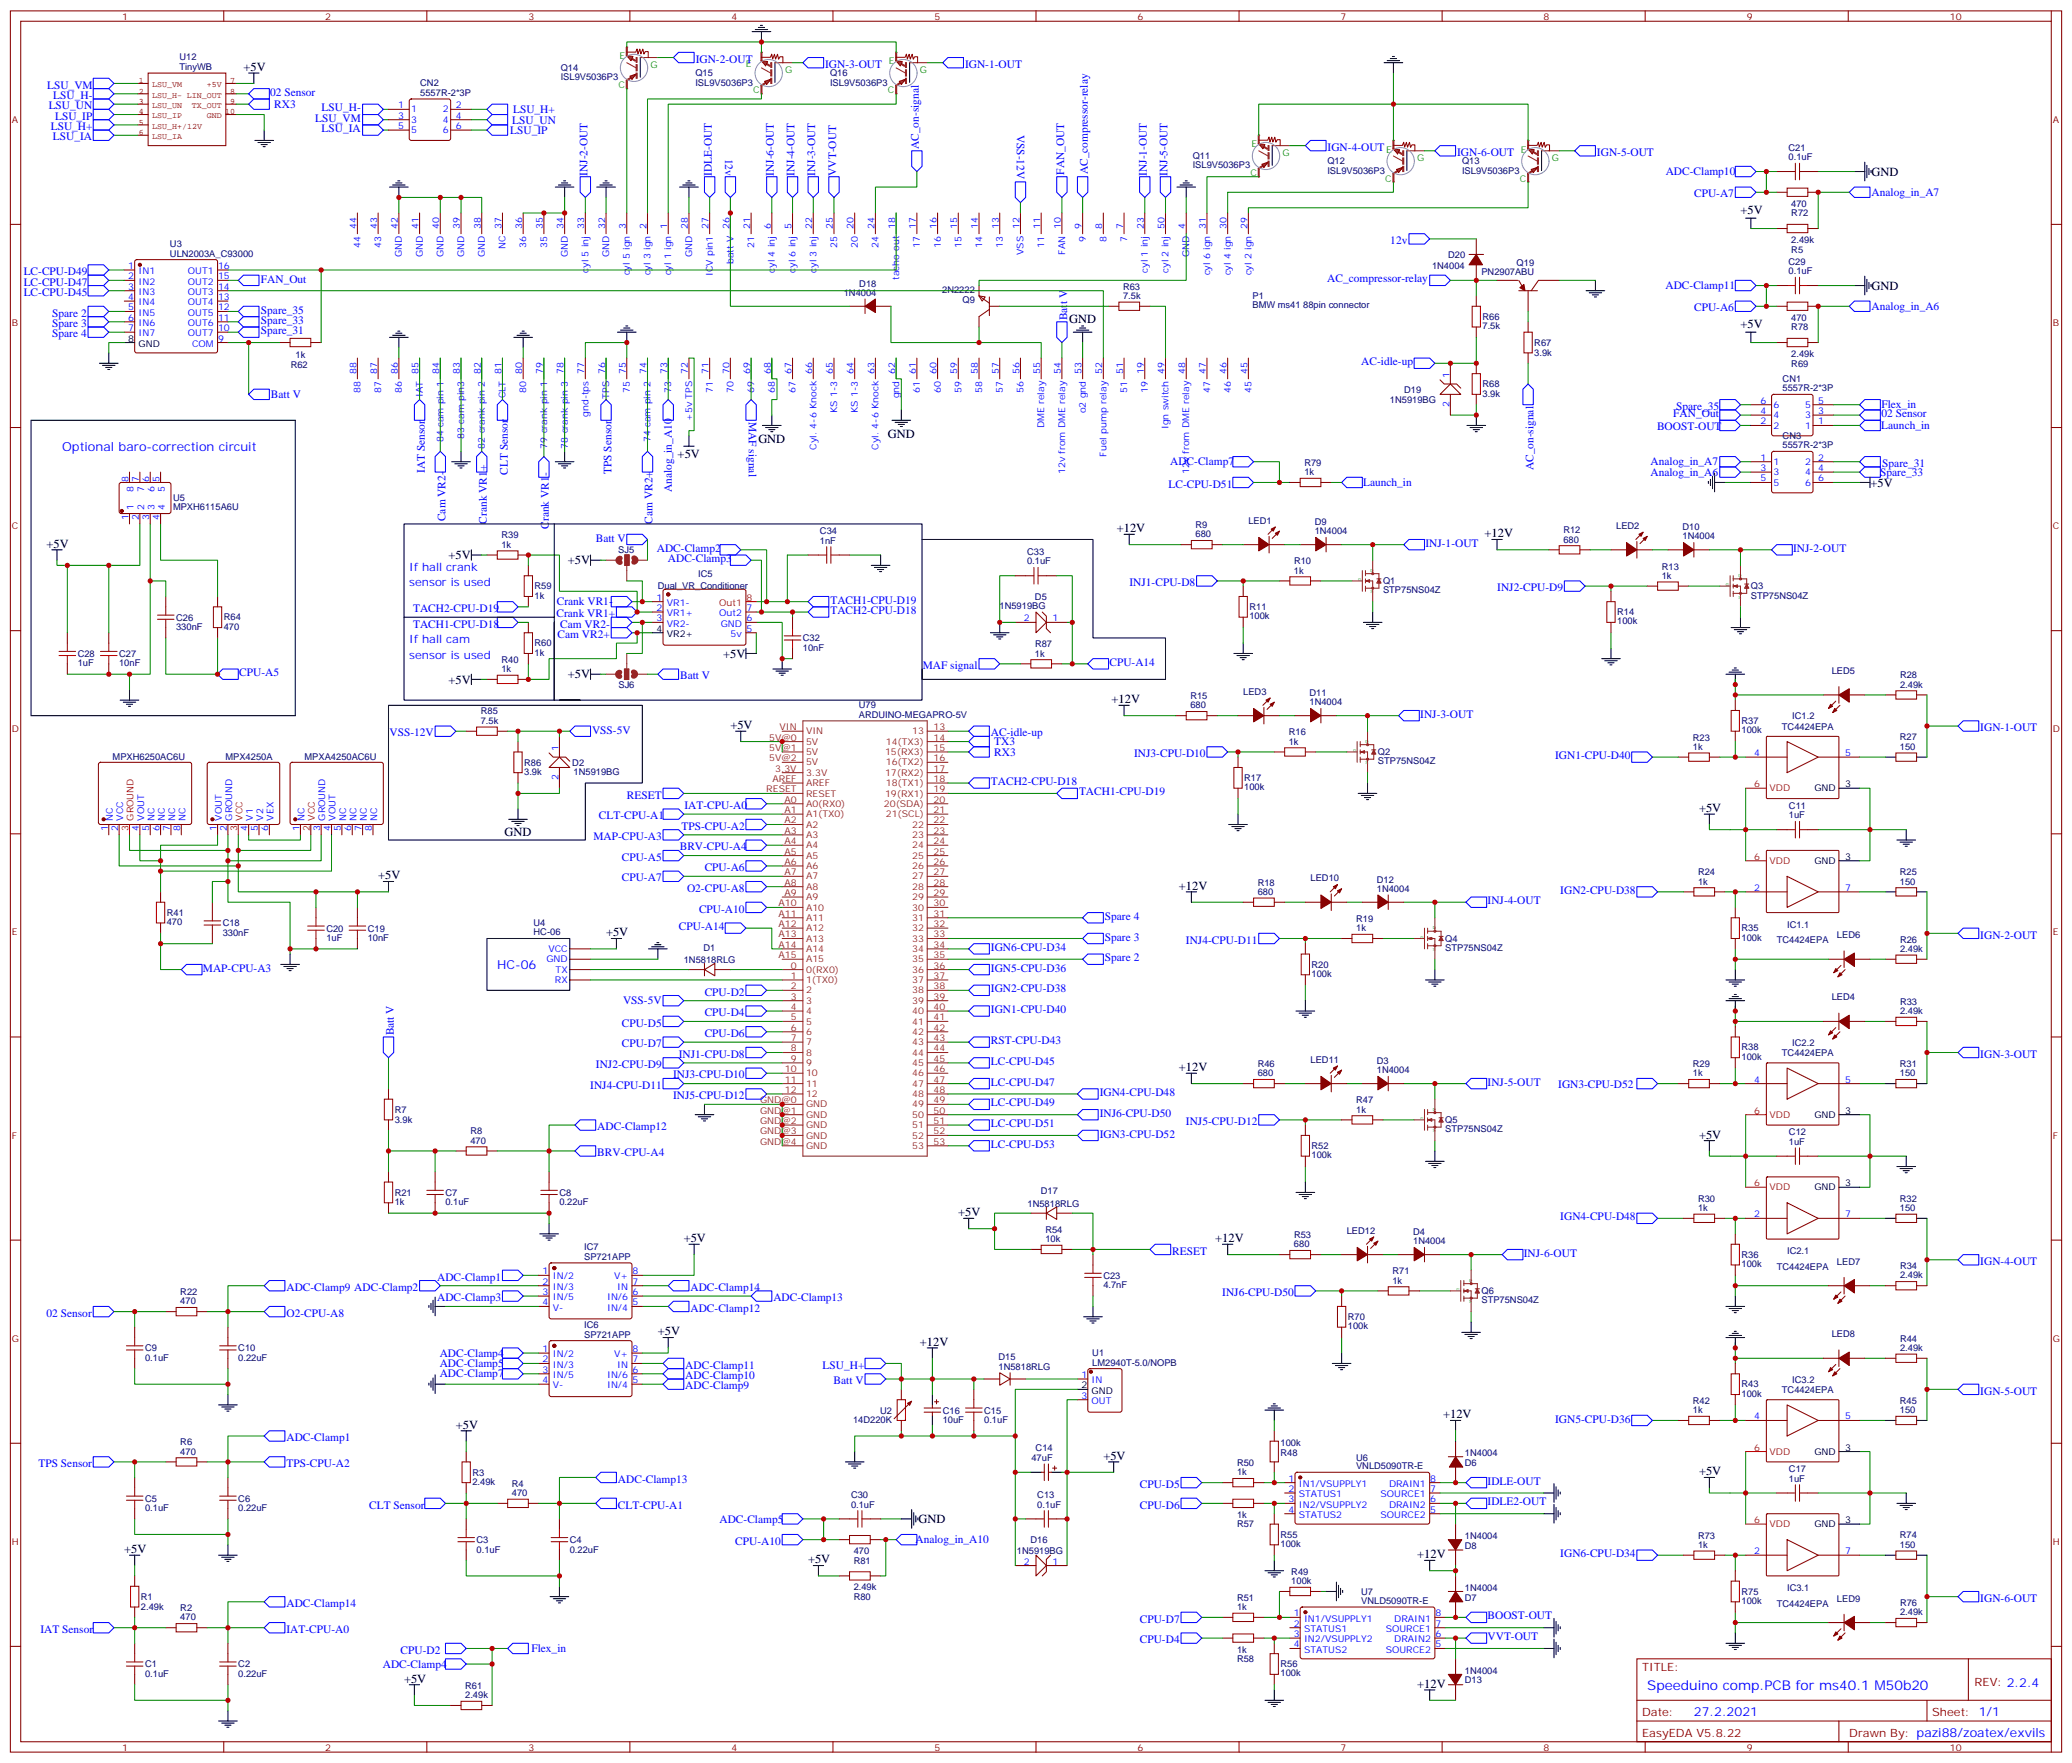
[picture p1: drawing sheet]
<svg xmlns="http://www.w3.org/2000/svg" width="706mm" height="600mm" viewBox="0 0 706 600" stroke-linecap="round" stroke-linejoin="round" font-family="sans-serif">
<defs><g id="words">
<text font-size="4.6" fill="#00f" x="560.9" y="575.2">Speeduino comp.PCB for ms40.1 M50b20</text>
<g font-size="4.2">
<text x="82.9" y="24.2">+5V</text>
<text x="637.3" y="59.8">GND</text>
<text x="592.7" y="72.8">+5V</text>
<text x="637.3" y="98.6">GND</text>
<text x="364.1" y="109.9">GND</text>
<text x="592.7" y="111.6">+5V</text>
<text x="302.3" y="149.1">GND</text>
<text x="230.8" y="155.8">+5V</text>
<text x="258.2" y="150.8">GND</text>
<text x="636.9" y="165.6">+5V</text>
<text x="380.3" y="181.2">+12V</text>
<text x="505.5" y="182.9">+12V</text>
<text x="15.9" y="186.4">+5V</text>
<text x="152.8" y="190.4">+5V</text>
<text x="193.3" y="192.1">+5V</text>
<text x="246.3" y="223.9">+5V</text>
<text x="152.8" y="232.7">+5V</text>
<text x="193.3" y="230.9">+5V</text>
<text x="378.5" y="239.4">+12V</text>
<text x="248.7" y="248.2">+5V</text>
<text x="578.6" y="276.4">+5V</text>
<text x="171.8" y="284.5">GND</text>
<text x="128.8" y="299.3">+5V</text>
<text x="401.5" y="302.9">+12V</text>
<text x="206.4" y="318.7">+5V</text>
<text x="401.5" y="364.6">+12V</text>
<text x="578.6" y="387.5">+5V</text>
<text x="326.3" y="414">+5V</text>
<text x="232.8" y="422.8">+5V</text>
<text x="413.8" y="422.8">+12V</text>
<text x="224" y="454.6">+5V</text>
<text x="313.3" y="458.1">+12V</text>
<text x="491.4" y="482.8">+12V</text>
<text x="155.2" y="486.3">+5V</text>
<text x="375.7" y="496.9">+5V</text>
<text x="578.6" y="502.2">+5V</text>
<text x="312.7" y="518.4">GND</text>
<text x="42.3" y="528.6">+5V</text>
<text x="275.2" y="532.2">+5V</text>
<text x="482.6" y="530.4">+12V</text>
<text x="137.6" y="572.7">+5V</text>
<text x="482.6" y="574.5">+12V</text>
</g>
<g font-size="4.2" fill="#00f">
<text x="21.2" y="153.6">Optional baro-correction circuit</text>
<text x="169.3" y="329.8">HC-06</text>
<text x="576.8" y="584">27.2.2021</text>
</g>
<g font-size="3.9" fill="#00f">
<text x="236.9" y="21.3">IGN-2-OUT</text>
<text x="281" y="23.1">IGN-3-OUT</text>
<text x="328.6" y="23.1">IGN-1-OUT</text>
<text x="16.1" y="30.2">LSU_VM</text>
<text x="18.2" y="33.7">LSU_H-</text>
<text x="92" y="32.7">02 Sensor</text>
<text x="16.6" y="37.2">LSU_UN</text>
<text x="18.7" y="40.7">LSU_IP</text>
<text x="93.4" y="36.7">RX3</text>
<text x="107.3" y="41.5">LSU_VM</text>
<text x="109.5" y="37.9">LSU_H-</text>
<text x="174.7" y="38.5">LSU_H+</text>
<text x="17.3" y="44.3">LSU_H+</text>
<text x="18" y="47.8">LSU_IA</text>
<text x="109.5" y="45">LSU_IA</text>
<text x="173.7" y="45.6">LSU_IP</text>
<text x="174.5" y="42.1">LSU_UN</text>
<text x="346.2" y="45.9" transform="rotate(90 346.2 45.9)">VSS-12V</text>
<text x="246.9" y="54" transform="rotate(90 246.9 54)">12v</text>
<text x="312.9" y="50.8" transform="rotate(-90 312.9 50.8)">AC_on-signal</text>
<text x="452.1" y="51.3">IGN-4-OUT</text>
<text x="496.2" y="53.1">IGN-6-OUT</text>
<text x="543.8" y="53.1">IGN-5-OUT</text>
<text x="200" y="59.8" transform="rotate(-90 200 59.8)">INJ-2-OUT</text>
<text x="242.4" y="59.8" transform="rotate(-90 242.4 59.8)">IDLE-OUT</text>
<text x="263.5" y="59.8" transform="rotate(-90 263.5 59.8)">INJ-6-OUT</text>
<text x="270.6" y="59.8" transform="rotate(-90 270.6 59.8)">INJ-4-OUT</text>
<text x="277.6" y="59.8" transform="rotate(-90 277.6 59.8)">INJ-3-OUT</text>
<text x="284.7" y="59.8" transform="rotate(-90 284.7 59.8)">VVT-OUT</text>
<text x="362.4" y="59.5" transform="rotate(-90 362.4 59.5)">FAN_OUT</text>
<text x="370.5" y="59.3" transform="rotate(-90 370.5 59.3)">AC_compressor-relay</text>
<text x="390.5" y="59.8" transform="rotate(-90 390.5 59.8)">INJ-1-OUT</text>
<text x="397.6" y="59.8" transform="rotate(-90 397.6 59.8)">INJ-5-OUT</text>
<text x="567.2" y="59.6">ADC-Clamp10</text>
<text x="576.9" y="67.2">CPU-A7</text>
<text x="637.3" y="66.7">Analog_in_A7</text>
<text x="473.4" y="83.1">12v</text>
<text x="8.1" y="93.7">LC-CPU-D49</text>
<text x="8.1" y="97.2">LC-CPU-D47</text>
<text x="8.1" y="100.8">LC-CPU-D45</text>
<text x="88.8" y="96.2">FAN_Out</text>
<text x="452" y="96.1">AC_compressor-relay</text>
<text x="567.1" y="98.4">ADC-Clamp11</text>
<text x="17.8" y="107.8">Spare 2</text>
<text x="88.8" y="106.8">Spare_35</text>
<text x="576.9" y="106">CPU-A6</text>
<text x="637.3" y="105.5">Analog_in_A6</text>
<text x="17.8" y="111.3">Spare 3</text>
<text x="88.8" y="110.3">Spare_33</text>
<text x="88.8" y="113.8">Spare_31</text>
<text x="363.4" y="109" transform="rotate(-90 363.4 109)">Batt V</text>
<text x="17.8" y="114.8">Spare 4</text>
<text x="463.5" y="124.4">AC-idle-up</text>
<text x="92.3" y="135.5">Batt V</text>
<text x="255" y="143.6" transform="rotate(90 255 143.6)">MAF signal</text>
<text x="569.8" y="142">FAN_Out</text>
<text x="570.7" y="139.5">Spare_35</text>
<text x="640.6" y="139">Flex_in</text>
<text x="640.7" y="142">02 Sensor</text>
<text x="564.3" y="146.5">BOOST-OUT</text>
<text x="640.6" y="146.1">Launch_in</text>
<text x="144.7" y="161.1" transform="rotate(-90 144.7 161.1)">IAT Sensor</text>
<text x="172.9" y="161.6" transform="rotate(-90 172.9 161.6)">CLT Sensor</text>
<text x="208.2" y="161.3" transform="rotate(-90 208.2 161.3)">TPS Sensor</text>
<text x="398.5" y="158.4">ADC-Clamp7</text>
<text x="522.2" y="160.1" transform="rotate(-90 522.2 160.1)">AC_on-signal</text>
<text x="562" y="161.9">Analog_in_A6</text>
<text x="562" y="158.2">Analog_in_A7</text>
<text x="640.2" y="161.9">Spare_33</text>
<text x="640.9" y="159">Spare_31</text>
<text x="228.8" y="167.5" transform="rotate(-90 228.8 167.5)">Analog_in_A10</text>
<text x="397.9" y="166">LC-CPU-D51</text>
<text x="464.2" y="165.5">Launch_in</text>
<text x="151.7" y="177.4" transform="rotate(-90 151.7 177.4)">Cam VR2-</text>
<text x="165.8" y="178.2" transform="rotate(-90 165.8 178.2)">Crank VR1+</text>
<text x="186.9" y="180" transform="rotate(-90 186.9 180)">Crank VR1-</text>
<text x="222.2" y="178.2" transform="rotate(-90 222.2 178.2)">Cam VR2+</text>
<text x="202.9" y="184.3">Batt V</text>
<text x="223.7" y="187.9">ADC-Clamp2</text>
<text x="227.4" y="191.4">ADC-Clamp3</text>
<text x="485.4" y="186.1">INJ-1-OUT</text>
<text x="610.6" y="187.9">INJ-2-OUT</text>
<text x="139.3" y="194.2">If hall crank</text>
<text x="139.3" y="199.5">sensor is used</text>
<text x="384.6" y="199.5">INJ1-CPU-D8</text>
<text x="509.9" y="201.3">INJ2-CPU-D9</text>
<text x="140.7" y="208.3">TACH2-CPU-D19</text>
<text x="189.6" y="206">Crank VR1-</text>
<text x="282.8" y="205.5">TACH1-CPU-D19</text>
<text x="282.8" y="209">TACH2-CPU-D18</text>
<text x="140.7" y="213.6">TACH1-CPU-D18</text>
<text x="189.5" y="210.1">Crank VR1+</text>
<text x="190.8" y="213.6">Cam VR2-</text>
<text x="139.3" y="218.9">If hall cam</text>
<text x="189.9" y="217.1">Cam VR2+</text>
<text x="139.3" y="224.2">sensor is used</text>
<text x="314.2" y="227.7">MAF signal</text>
<text x="377.8" y="226.7">CPU-A14</text>
<text x="81.4" y="230.2">CPU-A5</text>
<text x="231.6" y="231.2">Batt V</text>
<text x="483.6" y="244.3">INJ-3-OUT</text>
<text x="132.6" y="250.6">VSS-12V</text>
<text x="201.6" y="249.9">VSS-5V</text>
<text x="337.4" y="250.6">AC-idle-up</text>
<text x="674.3" y="248.9">IGN-1-OUT</text>
<text x="338.5" y="253.7">TX3</text>
<text x="338.6" y="257.2">RX3</text>
<text x="386.2" y="257.7">INJ3-CPU-D10</text>
<text x="529.6" y="258.4">IGN1-CPU-D40</text>
<text x="337.4" y="267.2">TACH2-CPU-D18</text>
<text x="213.5" y="271.8">RESET</text>
<text x="233.1" y="275.3">IAT-CPU-A0</text>
<text x="367.4" y="270.8">TACH1-CPU-D19</text>
<text x="203.9" y="278.9">CLT-CPU-A1</text>
<text x="202.1" y="285.9">MAP-CPU-A3</text>
<text x="232.1" y="282.4">TPS-CPU-A2</text>
<text x="211.7" y="293">CPU-A5</text>
<text x="231.5" y="289.5">BRV-CPU-A4</text>
<text x="240" y="296.5">CPU-A6</text>
<text x="211.7" y="300">CPU-A7</text>
<text x="234" y="303.6">O2-CPU-A8</text>
<text x="531.3" y="304.3">IGN2-CPU-D38</text>
<text x="238" y="310.6">CPU-A10</text>
<text x="506.5" y="307.8">INJ-4-OUT</text>
<text x="231.2" y="316.6">CPU-A14</text>
<text x="376.2" y="313.2">Spare 4</text>
<text x="337.4" y="323.7">IGN6-CPU-D34</text>
<text x="376.2" y="320.2">Spare 3</text>
<text x="403.8" y="321.2">INJ4-CPU-D11</text>
<text x="674.3" y="319.4">IGN-2-OUT</text>
<text x="376.2" y="327.3">Spare 2</text>
<text x="69.1" y="330.7">MAP-CPU-A3</text>
<text x="337.4" y="330.7">IGN5-CPU-D36</text>
<text x="212.2" y="341.7">VSS-5V</text>
<text x="240" y="338.8">CPU-D2</text>
<text x="337.4" y="337.8">IGN2-CPU-D38</text>
<text x="240" y="345.9">CPU-D4</text>
<text x="337.4" y="344.8">IGN1-CPU-D40</text>
<text x="134.1" y="352.4" transform="rotate(-90 134.1 352.4)">Batt V</text>
<text x="211.7" y="349.4">CPU-D5</text>
<text x="240" y="353">CPU-D6</text>
<text x="211.7" y="356.5">CPU-D7</text>
<text x="337.4" y="355.4">RST-CPU-D43</text>
<text x="202.9" y="363.5">INJ2-CPU-D9</text>
<text x="231.2" y="360">INJ1-CPU-D8</text>
<text x="337.4" y="362.5">LC-CPU-D45</text>
<text x="674.3" y="360">IGN-3-OUT</text>
<text x="201" y="370.6">INJ4-CPU-D11</text>
<text x="229.2" y="367.1">INJ3-CPU-D10</text>
<text x="337.4" y="369.5">LC-CPU-D47</text>
<text x="506.5" y="369.5">INJ-5-OUT</text>
<text x="530.6" y="370.2">IGN3-CPU-D52</text>
<text x="229.2" y="374.1">INJ5-CPU-D12</text>
<text x="337.4" y="376.6">LC-CPU-D49</text>
<text x="374.5" y="373.1">IGN4-CPU-D48</text>
<text x="337.4" y="383.6">LC-CPU-D51</text>
<text x="374.5" y="380.1">INJ6-CPU-D50</text>
<text x="403.8" y="382.9">INJ5-CPU-D12</text>
<text x="203.4" y="384.7">ADC-Clamp12</text>
<text x="374.5" y="387.2">IGN3-CPU-D52</text>
<text x="203.4" y="393.5">BRV-CPU-A4</text>
<text x="337.4" y="390.7">LC-CPU-D53</text>
<text x="531.3" y="415.4">IGN4-CPU-D48</text>
<text x="399.2" y="427">RESET</text>
<text x="518.9" y="427.7">INJ-6-OUT</text>
<text x="674.3" y="430.6">IGN-4-OUT</text>
<text x="148.9" y="435.9">ADC-Clamp1</text>
<text x="97.5" y="439.4">ADC-Clamp9 ADC-Clamp2</text>
<text x="148.9" y="442.9">ADC-Clamp3</text>
<text x="235.1" y="439.4">ADC-Clamp14</text>
<text x="263.3" y="442.9">ADC-Clamp13</text>
<text x="416.2" y="441.1">INJ6-CPU-D50</text>
<text x="15.9" y="448.2">02 Sensor</text>
<text x="97.5" y="448.2">O2-CPU-A8</text>
<text x="235.1" y="446.4">ADC-Clamp12</text>
<text x="149.8" y="461.8">ADC-Clamp4</text>
<text x="149.8" y="465.3">ADC-Clamp5</text>
<text x="233.4" y="465.8">ADC-Clamp11</text>
<text x="280.1" y="465.8">LSU_H+</text>
<text x="149.8" y="468.8">ADC-Clamp7</text>
<text x="233.4" y="469.4">ADC-Clamp10</text>
<text x="233.4" y="472.9">ADC-Clamp9</text>
<text x="283.8" y="471.1">Batt V</text>
<text x="674.3" y="474.7">IGN-5-OUT</text>
<text x="529.6" y="484.2">IGN5-CPU-D36</text>
<text x="97.5" y="490.5">ADC-Clamp1</text>
<text x="13.1" y="499.4">TPS Sensor</text>
<text x="97.5" y="499.4">TPS-CPU-A2</text>
<text x="210.4" y="504.6">ADC-Clamp13</text>
<text x="388.1" y="506.4">CPU-D5</text>
<text x="506.5" y="505.4">IDLE-OUT</text>
<text x="125.7" y="513.5">CLT Sensor</text>
<text x="210.4" y="513.5">CLT-CPU-A1</text>
<text x="388.1" y="513.5">CPU-D6</text>
<text x="506.5" y="512.4">IDLE2-OUT</text>
<text x="245" y="518.2">ADC-Clamp5</text>
<text x="250.4" y="525.8">CPU-A10</text>
<text x="311.7" y="525.3">Analog_in_A10</text>
<text x="531.3" y="530">IGN6-CPU-D34</text>
<text x="674.3" y="545.2">IGN-6-OUT</text>
<text x="97.5" y="547">ADC-Clamp14</text>
<text x="506.5" y="551.2">BOOST-OUT</text>
<text x="13.8" y="555.8">IAT Sensor</text>
<text x="97.5" y="555.8">IAT-CPU-A0</text>
<text x="388.1" y="552.3">CPU-D7</text>
<text x="136.4" y="562.9">CPU-D2</text>
<text x="180.9" y="562.4">Flex_in</text>
<text x="388.1" y="559.3">CPU-D4</text>
<text x="506.5" y="558.3">VVT-OUT</text>
<text x="130.3" y="567.6">ADC-Clamp4</text>
</g>
<g font-size="3.9" fill="#800">
<text x="559.2" y="568.9">TITLE:</text>
<text x="672.4" y="573.8">REV: 2.2.4</text>
<text x="559.2" y="584">Date:</text>
<text x="657.9" y="584">Sheet: 1/1</text>
<text x="559.2" y="591.1">EasyEDA V5.8.22</text>
<text x="629.7" y="591.1">Drawn By: pazi88/zoatex/exvils</text>
</g>
<g font-size="3.2" fill="#800">
<text x="41.6" y="6.7">1</text>
<text x="110.8" y="6.7">2</text>
<text x="179.9" y="6.7">3</text>
<text x="249.1" y="6.7">4</text>
<text x="318.2" y="6.7">5</text>
<text x="387.3" y="6.7">6</text>
<text x="456.5" y="6.7">7</text>
<text x="525.6" y="6.7">8</text>
<text x="594.8" y="6.7">9</text>
<text x="663.9" y="6.7">10</text>
<text x="4.1" y="41.8">A</text>
<text x="699" y="41.8">A</text>
<text x="4.1" y="110.9">B</text>
<text x="699" y="110.9">B</text>
<text x="4.1" y="180.1">C</text>
<text x="699" y="180.1">C</text>
<text x="4.1" y="249.2">D</text>
<text x="699" y="249.2">D</text>
<text x="4.1" y="318.4">E</text>
<text x="699" y="318.4">E</text>
<text x="4.1" y="387.5">F</text>
<text x="699" y="387.5">F</text>
<text x="4.1" y="456.7">G</text>
<text x="699" y="456.7">G</text>
<text x="4.1" y="525.8">H</text>
<text x="699" y="525.8">H</text>
<text x="41.6" y="595.8">1</text>
<text x="110.8" y="595.8">2</text>
<text x="179.9" y="595.8">3</text>
<text x="249.1" y="595.8">4</text>
<text x="318.2" y="595.8">5</text>
<text x="387.3" y="595.8">6</text>
<text x="456.5" y="595.8">7</text>
<text x="525.6" y="595.8">8</text>
<text x="594.8" y="595.8">9</text>
<text x="663.9" y="595.8">10</text>
</g>
<g font-size="3.2" fill="#000080">
<text x="61.1" y="23.8">TinyWB</text>
<text x="61.1" y="20.4">U12</text>
<text x="143.1" y="29.4">CN2</text>
<text x="190.9" y="27.3">ISL9V5036P3</text>
<text x="190.9" y="24.2">Q14</text>
<text x="236.8" y="29.1">ISL9V5036P3</text>
<text x="236.8" y="25.9">Q15</text>
<text x="282.7" y="29.1">ISL9V5036P3</text>
<text x="282.7" y="25.9">Q16</text>
<text x="143.1" y="32.5">5557R-2*3P</text>
<text x="609" y="51.3">C21</text>
<text x="406.1" y="57.3">ISL9V5036P3</text>
<text x="406.1" y="54.2">Q11</text>
<text x="452" y="59.1">ISL9V5036P3</text>
<text x="452" y="55.9">Q12</text>
<text x="497.9" y="59.1">ISL9V5036P3</text>
<text x="497.9" y="55.9">Q13</text>
<text x="609" y="54.5">0.1uF</text>
<text x="610" y="70.4">470</text>
<text x="610" y="73.6">R72</text>
<text x="610" y="82.7">2.49k</text>
<text x="57.9" y="87.3">ULN2003A_C93000</text>
<text x="57.9" y="84.1">U3</text>
<text x="493.1" y="87.9">D20</text>
<text x="610" y="86">R5</text>
<text x="487.6" y="91.4">1N4004</text>
<text x="504.4" y="93.7">PN2907ABU</text>
<text x="516.4" y="90.5">Q19</text>
<text x="609" y="93.3">0.1uF</text>
<text x="609" y="90.1">C29</text>
<text x="287.3" y="100.7">1N4004</text>
<text x="292.6" y="97.5">D18</text>
<text x="320.8" y="99.9">2N2222</text>
<text x="382.4" y="101.8">7.5k</text>
<text x="382.4" y="98.6">R63</text>
<text x="426.5" y="101.7">P1</text>
<text x="327.7" y="103.1">Q9</text>
<text x="426.5" y="104.8">BMW ms41 88pin connector</text>
<text x="504.8" y="112.1">7.5k</text>
<text x="504.8" y="108.9">R66</text>
<text x="610" y="109.2">470</text>
<text x="610" y="112.4">R78</text>
<text x="522.5" y="117.8">R67</text>
<text x="99" y="125.3">R62</text>
<text x="100.7" y="121.7">1k</text>
<text x="522.5" y="121">3.9k</text>
<text x="610" y="121.5">2.49k</text>
<text x="610" y="124.8">R69</text>
<text x="504.8" y="131.9">R68</text>
<text x="607" y="130">CN1</text>
<text x="473.3" y="137.3">1N5919BG</text>
<text x="478.2" y="133.7">D19</text>
<text x="504.8" y="135.1">3.9k</text>
<text x="607" y="133.2">5557R-2*3P</text>
<text x="607" y="149.4">CN3</text>
<text x="607" y="152.6">5557R-2*3P</text>
<text x="444.2" y="161.7">1k</text>
<text x="444.2" y="158.6">R79</text>
<text x="58.9" y="173.7">MPXH6115A6U</text>
<text x="58.9" y="170.6">U5</text>
<text x="407.1" y="179.7">R9</text>
<text x="425.1" y="178.3">LED1</text>
<text x="447.7" y="178.7">D9</text>
<text x="170.8" y="183.3">R39</text>
<text x="279.2" y="185">1nF</text>
<text x="279.2" y="181.8">C34</text>
<text x="407.1" y="182.9">680</text>
<text x="447.7" y="181.9">1N4004</text>
<text x="532.4" y="184.7">680</text>
<text x="532.4" y="181.5">R12</text>
<text x="550.3" y="180.1">LED2</text>
<text x="572.9" y="183.6">1N4004</text>
<text x="572.9" y="180.4">D10</text>
<text x="170.8" y="186.4">1k</text>
<text x="210.5" y="188.3">SJ5</text>
<text x="349.8" y="188.9">C33</text>
<text x="237.8" y="196.3">IC5</text>
<text x="349.8" y="192.1">0.1uF</text>
<text x="440.6" y="195.3">1k</text>
<text x="440.6" y="192.1">R10</text>
<text x="565.9" y="197">1k</text>
<text x="565.9" y="193.9">R13</text>
<text x="182" y="203.8">1k</text>
<text x="182" y="200.6">R59</text>
<text x="224" y="200.6">Dual_VR_Conditioner</text>
<text x="471" y="202">STP75NS04Z</text>
<text x="471" y="198.8">Q1</text>
<text x="596.2" y="203.7">STP75NS04Z</text>
<text x="596.2" y="200.6">Q3</text>
<text x="340.4" y="207.3">1N5919BG</text>
<text x="352.4" y="204.1">D5</text>
<text x="425.5" y="207.6">R11</text>
<text x="550.7" y="209.4">R14</text>
<text x="60" y="214.5">330nF</text>
<text x="60" y="211.3">C26</text>
<text x="76.2" y="214.3">470</text>
<text x="76.2" y="211.1">R64</text>
<text x="425.4" y="210.8">100k</text>
<text x="550.7" y="212.5">100k</text>
<text x="182" y="220">R60</text>
<text x="273.4" y="221.6">10nF</text>
<text x="273.4" y="218.3">C32</text>
<text x="352.4" y="220.3">R87</text>
<text x="26.5" y="226.9">1uF</text>
<text x="26.5" y="223.6">C28</text>
<text x="40.6" y="226.9">10nF</text>
<text x="40.6" y="223.6">C27</text>
<text x="170.8" y="225.6">R40</text>
<text x="182" y="223.2">1k</text>
<text x="352.4" y="223.5">1k</text>
<text x="170.8" y="228.8">1k</text>
<text x="623.8" y="229.4">LED5</text>
<text x="647" y="230.9">R28</text>
<text x="210.6" y="234.3">SJ6</text>
<text x="405.4" y="237.9">R15</text>
<text x="423.3" y="236.5">LED3</text>
<text x="445.9" y="236.9">D11</text>
<text x="647" y="234.1">2.49k</text>
<text x="163.7" y="243.2">R85</text>
<text x="292.5" y="244.3">ARDUINO-MEGAPRO-5V</text>
<text x="292.5" y="241.1">U79</text>
<text x="405.4" y="241.1">680</text>
<text x="445.9" y="240.1">1N4004</text>
<text x="610.3" y="244.9">IC1.2</text>
<text x="163.7" y="246.4">7.5k</text>
<text x="438.9" y="250.3">R16</text>
<text x="593" y="249.6">100k</text>
<text x="593" y="246.4">R37</text>
<text x="606.8" y="248.4">TC4424EPA</text>
<text x="646.9" y="252">R27</text>
<text x="438.9" y="253.5">1k</text>
<text x="469.2" y="257">Q2</text>
<text x="576.4" y="255.2">1k</text>
<text x="576.5" y="252.1">R23</text>
<text x="646.9" y="255.2">150</text>
<text x="38.3" y="258.8">MPXH6250AC6U</text>
<text x="76.8" y="258.8">MPX4250A</text>
<text x="103.7" y="258.8">MPXA4250AC6U</text>
<text x="178.5" y="263.9">3.9k</text>
<text x="178.5" y="260.6">R86</text>
<text x="194.9" y="260.6">D2</text>
<text x="195.3" y="263.8">1N5919BG</text>
<text x="469.2" y="260.2">STP75NS04Z</text>
<text x="423.7" y="269">100k</text>
<text x="423.7" y="265.8">R17</text>
<text x="609.2" y="275.3">C11</text>
<text x="609.2" y="278.5">1uF</text>
<text x="578.2" y="297.9">R24</text>
<text x="646.9" y="297.8">R25</text>
<text x="428.3" y="304.6">680</text>
<text x="428.3" y="301.4">R18</text>
<text x="446.3" y="300">LED10</text>
<text x="468.9" y="303.6">1N4004</text>
<text x="468.9" y="300.4">D12</text>
<text x="578.2" y="301.1">1k</text>
<text x="646.9" y="301.1">150</text>
<text x="56.8" y="311.7">R41</text>
<text x="56.8" y="314.9">470</text>
<text x="75.8" y="315.3">C18</text>
<text x="111.1" y="317.1">C20</text>
<text x="125.2" y="317.1">C19</text>
<text x="181.7" y="315.2">U4</text>
<text x="461.8" y="317">1k</text>
<text x="461.8" y="313.8">R19</text>
<text x="593" y="317">R35</text>
<text x="608.5" y="315.8">IC1.1</text>
<text x="75.8" y="318.6">330nF</text>
<text x="111.1" y="320.3">1uF</text>
<text x="125.2" y="320.3">10nF</text>
<text x="181.7" y="318.4">HC-06</text>
<text x="239.6" y="323.7">D1</text>
<text x="492.1" y="323.7">STP75NS04Z</text>
<text x="492.1" y="320.5">Q4</text>
<text x="593" y="320.1">100k</text>
<text x="605" y="321.1">TC4424EPA</text>
<text x="625.5" y="319.4">LED6</text>
<text x="647" y="320.9">R26</text>
<text x="232.8" y="327.7">1N5818RLG</text>
<text x="446.6" y="329.3">R20</text>
<text x="647" y="324">2.49k</text>
<text x="446.6" y="332.5">100k</text>
<text x="623.8" y="340.5">LED4</text>
<text x="647" y="345.2">2.49k</text>
<text x="647" y="342">R33</text>
<text x="593" y="357.5">R38</text>
<text x="606.8" y="359.5">TC4424EPA</text>
<text x="610.3" y="356">IC2.2</text>
<text x="428.3" y="363.2">R46</text>
<text x="446.3" y="361.8">LED11</text>
<text x="468.9" y="365.3">1N4004</text>
<text x="468.9" y="362.1">D3</text>
<text x="576.5" y="363.2">R29</text>
<text x="593" y="360.7">100k</text>
<text x="646.9" y="363.1">R31</text>
<text x="428.3" y="366.4">680</text>
<text x="576.4" y="366.4">1k</text>
<text x="646.9" y="366.4">150</text>
<text x="461.8" y="375.5">R47</text>
<text x="134.4" y="382.1">3.9k</text>
<text x="134.4" y="378.8">R7</text>
<text x="461.8" y="378.7">1k</text>
<text x="492.1" y="382.2">Q5</text>
<text x="160.2" y="389.3">470</text>
<text x="160.2" y="386">R8</text>
<text x="492.1" y="385.4">STP75NS04Z</text>
<text x="609.2" y="389.6">1uF</text>
<text x="609.2" y="386.4">C12</text>
<text x="446.6" y="394.2">100k</text>
<text x="446.6" y="391.1">R52</text>
<text x="134.4" y="407">R21</text>
<text x="151.7" y="407">C7</text>
<text x="190.5" y="407">C8</text>
<text x="354.4" y="406.5">D17</text>
<text x="134.4" y="410.3">1k</text>
<text x="151.7" y="410.3">0.1uF</text>
<text x="190.5" y="410.3">0.22uF</text>
<text x="349.9" y="410.9">1N5818RLG</text>
<text x="578.2" y="412.2">1k</text>
<text x="578.2" y="409">R30</text>
<text x="646.9" y="412.2">150</text>
<text x="646.9" y="409">R32</text>
<text x="356" y="419.5">R54</text>
<text x="458.6" y="420">LED12</text>
<text x="198.9" y="425.5">IC7</text>
<text x="356" y="422.8">10k</text>
<text x="440.6" y="424.6">680</text>
<text x="440.6" y="421.4">R53</text>
<text x="481.2" y="423.5">1N4004</text>
<text x="481.2" y="420.3">D4</text>
<text x="198.9" y="428.8">SP721APP</text>
<text x="593" y="431.3">100k</text>
<text x="593" y="428.1">R36</text>
<text x="608.5" y="426.9">IC2.1</text>
<text x="625.5" y="430.5">LED7</text>
<text x="647" y="432">R34</text>
<text x="375.7" y="435.3">C23</text>
<text x="474.1" y="436.9">1k</text>
<text x="474.1" y="433.7">R71</text>
<text x="605" y="432.2">TC4424EPA</text>
<text x="647" y="435.2">2.49k</text>
<text x="61.4" y="444">470</text>
<text x="61.4" y="440.7">R22</text>
<text x="375.7" y="438.5">4.7nF</text>
<text x="504.5" y="443.6">STP75NS04Z</text>
<text x="504.5" y="440.4">Q6</text>
<text x="459" y="449.3">R70</text>
<text x="198.9" y="455.3">SP721APP</text>
<text x="198.9" y="452">IC6</text>
<text x="459" y="452.4">100k</text>
<text x="623.8" y="455.2">LED8</text>
<text x="49.4" y="460">C9</text>
<text x="81.1" y="460">C10</text>
<text x="372" y="461.5">U1</text>
<text x="647" y="459.8">2.49k</text>
<text x="647" y="456.7">R44</text>
<text x="49.4" y="463.2">0.1uF</text>
<text x="81.1" y="463.2">0.22uF</text>
<text x="340" y="466.2">1N5818RLG</text>
<text x="340" y="462.9">D15</text>
<text x="372" y="464.8">LM2940T-5.0/NOPB</text>
<text x="593" y="472.2">R43</text>
<text x="610.3" y="470.6">IC3.2</text>
<text x="576.5" y="477.8">R42</text>
<text x="593" y="475.4">100k</text>
<text x="606.8" y="474.2">TC4424EPA</text>
<text x="646.9" y="477.8">R45</text>
<text x="290.5" y="484.4">14D220K</text>
<text x="299.7" y="481.1">U2</text>
<text x="321" y="484.4">10uF</text>
<text x="321" y="481.1">C16</text>
<text x="335.1" y="484.4">0.1uF</text>
<text x="335.1" y="481.1">C15</text>
<text x="576.4" y="481">1k</text>
<text x="646.9" y="481">150</text>
<text x="61.4" y="491.9">R6</text>
<text x="61.4" y="495.1">470</text>
<text x="351.2" y="497.2">47uF</text>
<text x="352.6" y="494">C14</text>
<text x="436" y="492.3">100k</text>
<text x="436" y="495.5">R48</text>
<text x="461.8" y="497.1">U6</text>
<text x="498.8" y="495.7">1N4004</text>
<text x="160.9" y="502.3">R3</text>
<text x="421.2" y="502.2">1k</text>
<text x="421.2" y="499">R50</text>
<text x="461.8" y="500.1">VNLD5090TR-E</text>
<text x="498.8" y="498.9">D6</text>
<text x="609.2" y="501">C17</text>
<text x="160.9" y="505.5">2.49k</text>
<text x="174.3" y="509.2">470</text>
<text x="174.3" y="506">R4</text>
<text x="289.8" y="509.9">C30</text>
<text x="353.2" y="509.9">C13</text>
<text x="609.2" y="504.3">1uF</text>
<text x="49.4" y="514.4">0.1uF</text>
<text x="49.4" y="511.1">C5</text>
<text x="81.1" y="514.4">0.22uF</text>
<text x="81.1" y="511.1">C6</text>
<text x="289.8" y="513.1">0.1uF</text>
<text x="353.2" y="513.1">0.1uF</text>
<text x="421.2" y="516.6">1k</text>
<text x="421.2" y="519.8">R57</text>
<text x="162.3" y="525.2">C3</text>
<text x="194" y="525.2">C4</text>
<text x="350.9" y="525">D16</text>
<text x="436" y="526.5">100k</text>
<text x="436" y="523.3">R55</text>
<text x="498.8" y="524">1N4004</text>
<text x="498.8" y="527.1">D8</text>
<text x="578.2" y="526.9">1k</text>
<text x="578.2" y="523.7">R73</text>
<text x="646.9" y="526.9">150</text>
<text x="646.9" y="523.6">R74</text>
<text x="162.3" y="528.5">0.1uF</text>
<text x="194" y="528.5">0.22uF</text>
<text x="290.7" y="529">470</text>
<text x="290.7" y="532.2">R81</text>
<text x="346.3" y="529">1N5919BG</text>
<text x="439.7" y="539.2">100k</text>
<text x="439.7" y="536">R49</text>
<text x="48" y="544.6">R1</text>
<text x="290.7" y="541.3">2.49k</text>
<text x="290.7" y="544.6">R80</text>
<text x="421.2" y="544.9">R51</text>
<text x="463.5" y="545.9">VNLD5090TR-E</text>
<text x="463.5" y="543">U7</text>
<text x="498.8" y="541.6">1N4004</text>
<text x="498.8" y="544.8">D7</text>
<text x="593" y="545.9">100k</text>
<text x="593" y="542.7">R75</text>
<text x="608.5" y="541.5">IC3.1</text>
<text x="625.5" y="545.1">LED9</text>
<text x="48" y="547.9">2.49k</text>
<text x="61.4" y="551.6">470</text>
<text x="61.4" y="548.3">R2</text>
<text x="421.2" y="548">1k</text>
<text x="605" y="546.8">TC4424EPA</text>
<text x="647" y="549.8">2.49k</text>
<text x="647" y="546.6">R76</text>
<text x="421.2" y="562.5">1k</text>
<text x="49.4" y="567.6">C1</text>
<text x="81.1" y="567.6">C2</text>
<text x="421.2" y="565.7">R58</text>
<text x="436" y="567.4">R56</text>
<text x="498.8" y="569.8">1N4004</text>
<text x="49.4" y="570.8">0.1uF</text>
<text x="81.1" y="570.8">0.22uF</text>
<text x="158.4" y="574.8">R61</text>
<text x="436" y="570.6">100k</text>
<text x="498.8" y="573">D13</text>
<text x="158.4" y="578">2.49k</text>
</g>
<g font-size="3.2" fill="#238d23">
<text x="211" y="20.2">E</text>
<text x="221.5" y="23">G</text>
<text x="254" y="22.8">E</text>
<text x="302.7" y="21.9">E</text>
<text x="267.3" y="24.8">G</text>
<text x="313.2" y="24.8">G</text>
<text x="210.6" y="30">C</text>
<text x="256.5" y="31.8">C</text>
<text x="302.3" y="31.8">C</text>
<text x="426.2" y="50.2">E</text>
<text x="436.7" y="53">G</text>
<text x="472" y="51.9">E</text>
<text x="517.9" y="51.9">E</text>
<text x="482.5" y="54.7">G</text>
<text x="528.4" y="54.7">G</text>
<text x="425.8" y="60">C</text>
<text x="471.7" y="61.8">C</text>
<text x="517.5" y="61.8">C</text>
</g>
<g font-size="3.2" fill="#00f">
<text x="135.6" y="36.9">1</text>
<text x="135.6" y="40.4">3</text>
<text x="140.1" y="38.3">1</text>
<text x="140.1" y="41.8">3</text>
<text x="150.7" y="38.3">2</text>
<text x="150.7" y="41.8">4</text>
<text x="155.2" y="36.9">2</text>
<text x="155.2" y="40.4">4</text>
<text x="135.6" y="43.9">5</text>
<text x="140.1" y="45.3">5</text>
<text x="150.7" y="45.3">6</text>
<text x="155.2" y="43.9">6</text>
<text x="121.4" y="77.8" transform="rotate(-90 121.4 77.8)">44</text>
<text x="128.4" y="77.8" transform="rotate(-90 128.4 77.8)">43</text>
<text x="135.5" y="77.8" transform="rotate(-90 135.5 77.8)">42</text>
<text x="142.5" y="77.8" transform="rotate(-90 142.5 77.8)">41</text>
<text x="149.6" y="77.8" transform="rotate(-90 149.6 77.8)">40</text>
<text x="156.6" y="77.8" transform="rotate(-90 156.6 77.8)">39</text>
<text x="163.7" y="77.8" transform="rotate(-90 163.7 77.8)">38</text>
<text x="170.7" y="77.8" transform="rotate(-90 170.7 77.8)">37</text>
<text x="177.8" y="77.8" transform="rotate(-90 177.8 77.8)">36</text>
<text x="184.9" y="77.8" transform="rotate(-90 184.9 77.8)">35</text>
<text x="191.9" y="77.8" transform="rotate(-90 191.9 77.8)">34</text>
<text x="199" y="77.8" transform="rotate(-90 199 77.8)">33</text>
<text x="206" y="77.8" transform="rotate(-90 206 77.8)">32</text>
<text x="213.1" y="77.8" transform="rotate(-90 213.1 77.8)">3</text>
<text x="220.1" y="77.8" transform="rotate(-90 220.1 77.8)">2</text>
<text x="227.2" y="77.8" transform="rotate(-90 227.2 77.8)">1</text>
<text x="234.2" y="77.8" transform="rotate(-90 234.2 77.8)">28</text>
<text x="241.3" y="77.8" transform="rotate(-90 241.3 77.8)">27</text>
<text x="248.4" y="77.8" transform="rotate(-90 248.4 77.8)">26</text>
<text x="255.4" y="77.8" transform="rotate(-90 255.4 77.8)">21</text>
<text x="262.5" y="77.8" transform="rotate(-90 262.5 77.8)">6</text>
<text x="269.5" y="77.8" transform="rotate(-90 269.5 77.8)">5</text>
<text x="276.6" y="77.8" transform="rotate(-90 276.6 77.8)">22</text>
<text x="283.6" y="77.8" transform="rotate(-90 283.6 77.8)">25</text>
<text x="290.7" y="77.8" transform="rotate(-90 290.7 77.8)">20</text>
<text x="297.7" y="77.8" transform="rotate(-90 297.7 77.8)">24</text>
<text x="304.8" y="77.8" transform="rotate(-90 304.8 77.8)">18</text>
<text x="311.9" y="77.8" transform="rotate(-90 311.9 77.8)">17</text>
<text x="318.9" y="77.8" transform="rotate(-90 318.9 77.8)">16</text>
<text x="326" y="77.8" transform="rotate(-90 326 77.8)">15</text>
<text x="333" y="77.8" transform="rotate(-90 333 77.8)">14</text>
<text x="340.1" y="77.8" transform="rotate(-90 340.1 77.8)">13</text>
<text x="347.1" y="77.8" transform="rotate(-90 347.1 77.8)">12</text>
<text x="354.2" y="77.8" transform="rotate(-90 354.2 77.8)">11</text>
<text x="361.2" y="77.8" transform="rotate(-90 361.2 77.8)">10</text>
<text x="368.3" y="77.8" transform="rotate(-90 368.3 77.8)">9</text>
<text x="375.4" y="77.8" transform="rotate(-90 375.4 77.8)">8</text>
<text x="382.4" y="77.8" transform="rotate(-90 382.4 77.8)">7</text>
<text x="389.5" y="77.8" transform="rotate(-90 389.5 77.8)">23</text>
<text x="396.5" y="77.8" transform="rotate(-90 396.5 77.8)">50</text>
<text x="403.6" y="77.8" transform="rotate(-90 403.6 77.8)">4</text>
<text x="410.6" y="77.8" transform="rotate(-90 410.6 77.8)">31</text>
<text x="417.7" y="77.8" transform="rotate(-90 417.7 77.8)">30</text>
<text x="424.7" y="77.8" transform="rotate(-90 424.7 77.8)">29</text>
<text x="369.7" y="82.3" transform="rotate(-90 369.7 82.3)">9</text>
<text x="376.8" y="82.3" transform="rotate(-90 376.8 82.3)">8</text>
<text x="383.8" y="82.3" transform="rotate(-90 383.8 82.3)">7</text>
<text x="122.8" y="84.3" transform="rotate(-90 122.8 84.3)">44</text>
<text x="129.8" y="84.3" transform="rotate(-90 129.8 84.3)">43</text>
<text x="136.9" y="87.5" transform="rotate(-90 136.9 87.5)">GND</text>
<text x="143.9" y="87.5" transform="rotate(-90 143.9 87.5)">GND</text>
<text x="151" y="87.5" transform="rotate(-90 151 87.5)">GND</text>
<text x="158" y="87.5" transform="rotate(-90 158 87.5)">GND</text>
<text x="165.1" y="87.5" transform="rotate(-90 165.1 87.5)">GND</text>
<text x="172.2" y="84.8" transform="rotate(-90 172.2 84.8)">NC</text>
<text x="179.2" y="84.3" transform="rotate(-90 179.2 84.3)">36</text>
<text x="186.3" y="84.3" transform="rotate(-90 186.3 84.3)">35</text>
<text x="193.3" y="87.5" transform="rotate(-90 193.3 87.5)">GND</text>
<text x="207.4" y="87.5" transform="rotate(-90 207.4 87.5)">GND</text>
<text x="235.7" y="87.5" transform="rotate(-90 235.7 87.5)">GND</text>
<text x="249.8" y="89.9" transform="rotate(-90 249.8 89.9)">batt V</text>
<text x="256.8" y="84.3" transform="rotate(-90 256.8 84.3)">21</text>
<text x="285" y="84.3" transform="rotate(-90 285 84.3)">25</text>
<text x="292.1" y="84.3" transform="rotate(-90 292.1 84.3)">20</text>
<text x="299.2" y="84.3" transform="rotate(-90 299.2 84.3)">24</text>
<text x="313.3" y="84.3" transform="rotate(-90 313.3 84.3)">17</text>
<text x="320.3" y="84.3" transform="rotate(-90 320.3 84.3)">16</text>
<text x="327.4" y="84.3" transform="rotate(-90 327.4 84.3)">15</text>
<text x="334.4" y="84.3" transform="rotate(-90 334.4 84.3)">14</text>
<text x="341.5" y="84.3" transform="rotate(-90 341.5 84.3)">13</text>
<text x="348.5" y="86.8" transform="rotate(-90 348.5 86.8)">VSS</text>
<text x="355.6" y="84.3" transform="rotate(-90 355.6 84.3)">11</text>
<text x="362.7" y="86.6" transform="rotate(-90 362.7 86.6)">FAN</text>
<text x="405" y="87.5" transform="rotate(-90 405 87.5)">GND</text>
<text x="43.7" y="91.5">1</text>
<text x="43.7" y="95.1">2</text>
<text x="47.2" y="93.3">IN1</text>
<text x="64" y="93.3">OUT1</text>
<text x="74.3" y="95.1">15</text>
<text x="74.3" y="91.5">16</text>
<text x="200.4" y="92.9" transform="rotate(-90 200.4 92.9)">cyl 5 inj</text>
<text x="214.5" y="93.8" transform="rotate(-90 214.5 93.8)">cyl 5 ign</text>
<text x="221.5" y="93.8" transform="rotate(-90 221.5 93.8)">cyl 3 ign</text>
<text x="228.6" y="93.8" transform="rotate(-90 228.6 93.8)">cyl 1 ign</text>
<text x="242.7" y="94" transform="rotate(-90 242.7 94)">ICV pin1</text>
<text x="263.9" y="92.9" transform="rotate(-90 263.9 92.9)">cyl 4 inj</text>
<text x="270.9" y="92.9" transform="rotate(-90 270.9 92.9)">cyl 6 inj</text>
<text x="278" y="92.9" transform="rotate(-90 278 92.9)">cyl 3 inj</text>
<text x="306.2" y="95.3" transform="rotate(-90 306.2 95.3)">tacho out</text>
<text x="390.9" y="92.9" transform="rotate(-90 390.9 92.9)">cyl 1 inj</text>
<text x="397.9" y="92.9" transform="rotate(-90 397.9 92.9)">cyl 2 inj</text>
<text x="412" y="93.8" transform="rotate(-90 412 93.8)">cyl 6 ign</text>
<text x="419.1" y="93.8" transform="rotate(-90 419.1 93.8)">cyl 4 ign</text>
<text x="426.2" y="93.8" transform="rotate(-90 426.2 93.8)">cyl 2 ign</text>
<text x="43.7" y="98.6">3</text>
<text x="47.2" y="96.8">IN2</text>
<text x="47.2" y="100.4">IN3</text>
<text x="64" y="100.4">OUT3</text>
<text x="64" y="96.8">OUT2</text>
<text x="74.3" y="98.6">14</text>
<text x="43.7" y="102.1">4</text>
<text x="43.7" y="105.7">5</text>
<text x="47.2" y="103.9">IN4</text>
<text x="47.2" y="107.4">IN5</text>
<text x="64" y="107.4">OUT5</text>
<text x="64" y="103.9">OUT4</text>
<text x="74.3" y="105.7">12</text>
<text x="74.3" y="102.1">13</text>
<text x="43.7" y="109.2">6</text>
<text x="43.7" y="112.7">7</text>
<text x="47.2" y="110.9">IN6</text>
<text x="64" y="110.9">OUT6</text>
<text x="74.3" y="112.7">10</text>
<text x="74.3" y="109.2">11</text>
<text x="47.2" y="114.5">IN7</text>
<text x="64" y="114.5">OUT7</text>
<text x="65.4" y="118">COM</text>
<text x="74.3" y="116.2">9</text>
<text x="121.4" y="127.2" transform="rotate(-90 121.4 127.2)">88</text>
<text x="128.4" y="127.2" transform="rotate(-90 128.4 127.2)">87</text>
<text x="135.5" y="127.2" transform="rotate(-90 135.5 127.2)">86</text>
<text x="142.5" y="127.2" transform="rotate(-90 142.5 127.2)">85</text>
<text x="149.6" y="127.2" transform="rotate(-90 149.6 127.2)">84</text>
<text x="156.6" y="127.2" transform="rotate(-90 156.6 127.2)">83</text>
<text x="163.7" y="127.2" transform="rotate(-90 163.7 127.2)">82</text>
<text x="170.7" y="127.2" transform="rotate(-90 170.7 127.2)">81</text>
<text x="177.8" y="127.2" transform="rotate(-90 177.8 127.2)">80</text>
<text x="184.9" y="127.2" transform="rotate(-90 184.9 127.2)">79</text>
<text x="191.9" y="127.2" transform="rotate(-90 191.9 127.2)">78</text>
<text x="199" y="127.2" transform="rotate(-90 199 127.2)">77</text>
<text x="206" y="127.2" transform="rotate(-90 206 127.2)">76</text>
<text x="213.1" y="127.2" transform="rotate(-90 213.1 127.2)">75</text>
<text x="220.1" y="127.2" transform="rotate(-90 220.1 127.2)">74</text>
<text x="227.2" y="127.2" transform="rotate(-90 227.2 127.2)">73</text>
<text x="234.2" y="127.2" transform="rotate(-90 234.2 127.2)">72</text>
<text x="241.3" y="127.2" transform="rotate(-90 241.3 127.2)">71</text>
<text x="248.4" y="127.2" transform="rotate(-90 248.4 127.2)">70</text>
<text x="255.4" y="127.2" transform="rotate(-90 255.4 127.2)">69</text>
<text x="262.5" y="127.2" transform="rotate(-90 262.5 127.2)">68</text>
<text x="269.5" y="127.2" transform="rotate(-90 269.5 127.2)">67</text>
<text x="276.6" y="127.2" transform="rotate(-90 276.6 127.2)">66</text>
<text x="283.6" y="127.2" transform="rotate(-90 283.6 127.2)">65</text>
<text x="290.7" y="127.2" transform="rotate(-90 290.7 127.2)">64</text>
<text x="297.7" y="127.2" transform="rotate(-90 297.7 127.2)">63</text>
<text x="304.8" y="127.2" transform="rotate(-90 304.8 127.2)">62</text>
<text x="311.9" y="127.2" transform="rotate(-90 311.9 127.2)">61</text>
<text x="318.9" y="127.2" transform="rotate(-90 318.9 127.2)">60</text>
<text x="326" y="127.2" transform="rotate(-90 326 127.2)">59</text>
<text x="333" y="127.2" transform="rotate(-90 333 127.2)">58</text>
<text x="340.1" y="127.2" transform="rotate(-90 340.1 127.2)">57</text>
<text x="347.1" y="127.2" transform="rotate(-90 347.1 127.2)">56</text>
<text x="354.2" y="127.2" transform="rotate(-90 354.2 127.2)">55</text>
<text x="361.2" y="127.2" transform="rotate(-90 361.2 127.2)">54</text>
<text x="368.3" y="127.2" transform="rotate(-90 368.3 127.2)">53</text>
<text x="375.4" y="127.2" transform="rotate(-90 375.4 127.2)">52</text>
<text x="382.4" y="127.2" transform="rotate(-90 382.4 127.2)">51</text>
<text x="389.5" y="127.2" transform="rotate(-90 389.5 127.2)">19</text>
<text x="396.5" y="127.2" transform="rotate(-90 396.5 127.2)">49</text>
<text x="403.6" y="127.2" transform="rotate(-90 403.6 127.2)">48</text>
<text x="410.6" y="127.2" transform="rotate(-90 410.6 127.2)">47</text>
<text x="417.7" y="127.2" transform="rotate(-90 417.7 127.2)">46</text>
<text x="424.7" y="127.2" transform="rotate(-90 424.7 127.2)">45</text>
<text x="493.5" y="128.6" transform="rotate(-90 493.5 128.6)">1</text>
<text x="122.8" y="133.7" transform="rotate(-90 122.8 133.7)">88</text>
<text x="129.8" y="133.7" transform="rotate(-90 129.8 133.7)">87</text>
<text x="136.9" y="133.7" transform="rotate(-90 136.9 133.7)">86</text>
<text x="143.9" y="135.1" transform="rotate(-90 143.9 135.1)">IAT</text>
<text x="172.2" y="135.6" transform="rotate(-90 172.2 135.6)">CLT</text>
<text x="179.2" y="133.7" transform="rotate(-90 179.2 133.7)">80</text>
<text x="207.4" y="135.7" transform="rotate(-90 207.4 135.7)">TPS</text>
<text x="214.5" y="133.7" transform="rotate(-90 214.5 133.7)">75</text>
<text x="228.6" y="133.7" transform="rotate(-90 228.6 133.7)">73</text>
<text x="242.7" y="133.7" transform="rotate(-90 242.7 133.7)">71</text>
<text x="249.8" y="133.7" transform="rotate(-90 249.8 133.7)">70</text>
<text x="256.8" y="133.7" transform="rotate(-90 256.8 133.7)">69</text>
<text x="263.9" y="133.7" transform="rotate(-90 263.9 133.7)">68</text>
<text x="270.9" y="133.7" transform="rotate(-90 270.9 133.7)">67</text>
<text x="306.2" y="135.6" transform="rotate(-90 306.2 135.6)">gnd</text>
<text x="313.3" y="133.7" transform="rotate(-90 313.3 133.7)">61</text>
<text x="320.3" y="133.7" transform="rotate(-90 320.3 133.7)">60</text>
<text x="327.4" y="133.7" transform="rotate(-90 327.4 133.7)">59</text>
<text x="334.4" y="133.7" transform="rotate(-90 334.4 133.7)">58</text>
<text x="341.5" y="133.7" transform="rotate(-90 341.5 133.7)">57</text>
<text x="348.5" y="133.7" transform="rotate(-90 348.5 133.7)">56</text>
<text x="383.8" y="133.7" transform="rotate(-90 383.8 133.7)">51</text>
<text x="390.9" y="133.7" transform="rotate(-90 390.9 133.7)">19</text>
<text x="412" y="133.7" transform="rotate(-90 412 133.7)">47</text>
<text x="419.1" y="133.7" transform="rotate(-90 419.1 133.7)">46</text>
<text x="426.2" y="133.7" transform="rotate(-90 426.2 133.7)">45</text>
<text x="599.5" y="137.4">6</text>
<text x="619.1" y="137.4">5</text>
<text x="200.4" y="141.9" transform="rotate(-90 200.4 141.9)">gnd-tps</text>
<text x="235.7" y="143.3" transform="rotate(-90 235.7 143.3)">+5v TPS</text>
<text x="285" y="140.6" transform="rotate(-90 285 140.6)">KS 1-3</text>
<text x="292.1" y="140.6" transform="rotate(-90 292.1 140.6)">KS 1-3</text>
<text x="369.7" y="140.7" transform="rotate(-90 369.7 140.7)">o2 gnd</text>
<text x="493.5" y="138.4" transform="rotate(-90 493.5 138.4)">2</text>
<text x="599.5" y="140.9">4</text>
<text x="604" y="142.3">4</text>
<text x="604" y="138.8">6</text>
<text x="614.6" y="142.3">3</text>
<text x="614.6" y="138.8">5</text>
<text x="619.1" y="140.9">3</text>
<text x="158" y="149.4" transform="rotate(-90 158 149.4)">83 cam pin3</text>
<text x="355.6" y="145.8" transform="rotate(-90 355.6 145.8)">DME relay</text>
<text x="397.9" y="146.1" transform="rotate(-90 397.9 146.1)">Ign switch</text>
<text x="599.5" y="144.5">2</text>
<text x="604" y="145.9">2</text>
<text x="614.6" y="145.9">1</text>
<text x="619.1" y="144.5">1</text>
<text x="151" y="150.5" transform="rotate(-90 151 150.5)">84 cam pin 1</text>
<text x="165.1" y="152.7" transform="rotate(-90 165.1 152.7)">82 crank pin 2</text>
<text x="186.3" y="152.7" transform="rotate(-90 186.3 152.7)">79 crank pin 1</text>
<text x="193.3" y="152.7" transform="rotate(-90 193.3 152.7)">78 crank pin 3</text>
<text x="221.5" y="150.5" transform="rotate(-90 221.5 150.5)">74 cam pin 2</text>
<text x="278" y="153.1" transform="rotate(-90 278 153.1)">Cyl. 4-6 Knock</text>
<text x="299.2" y="153.1" transform="rotate(-90 299.2 153.1)">Cyl. 4-6 Knock</text>
<text x="376.8" y="155.4" transform="rotate(-90 376.8 155.4)">Fuel pump relay</text>
<text x="362.7" y="161.4" transform="rotate(-90 362.7 161.4)">12v from DME relay</text>
<text x="405" y="161.4" transform="rotate(-90 405 161.4)">12v from DME relay</text>
<text x="599.5" y="156.8">1</text>
<text x="599.5" y="160.3">3</text>
<text x="604" y="158.2">1</text>
<text x="604" y="161.7">3</text>
<text x="614.6" y="158.2">2</text>
<text x="614.6" y="161.7">4</text>
<text x="619.1" y="156.8">2</text>
<text x="619.1" y="160.3">4</text>
<text x="43.7" y="164" transform="rotate(-90 43.7 164)">8</text>
<text x="45.5" y="167.5" transform="rotate(-90 45.5 167.5)">8</text>
<text x="47.3" y="164" transform="rotate(-90 47.3 164)">7</text>
<text x="49" y="167.5" transform="rotate(-90 49 167.5)">7</text>
<text x="50.8" y="164" transform="rotate(-90 50.8 164)">6</text>
<text x="52.6" y="167.5" transform="rotate(-90 52.6 167.5)">6</text>
<text x="54.3" y="164" transform="rotate(-90 54.3 164)">5</text>
<text x="56.1" y="167.5" transform="rotate(-90 56.1 167.5)">5</text>
<text x="599.5" y="163.9">5</text>
<text x="604" y="165.3">5</text>
<text x="614.6" y="165.3">6</text>
<text x="619.1" y="163.9">6</text>
<text x="45.5" y="173.5" transform="rotate(-90 45.5 173.5)">1</text>
<text x="49" y="173.5" transform="rotate(-90 49 173.5)">2</text>
<text x="52.6" y="173.5" transform="rotate(-90 52.6 173.5)">3</text>
<text x="56.1" y="173.5" transform="rotate(-90 56.1 173.5)">4</text>
<text x="43.7" y="177" transform="rotate(-90 43.7 177)">1</text>
<text x="47.3" y="177" transform="rotate(-90 47.3 177)">2</text>
<text x="50.8" y="177" transform="rotate(-90 50.8 177)">3</text>
<text x="54.3" y="177" transform="rotate(-90 54.3 177)">4</text>
<text x="223.6" y="204.4">1</text>
<text x="223.6" y="208">2</text>
<text x="227.1" y="206.2">VR1-</text>
<text x="227.1" y="209.7">VR1+</text>
<text x="244.9" y="209.7">Out2</text>
<text x="254.2" y="208">7</text>
<text x="223.6" y="211.5">3</text>
<text x="227.1" y="213.3">VR2-</text>
<text x="245.4" y="213.3">GND</text>
<text x="254.2" y="215">5</text>
<text x="254.2" y="211.5">6</text>
<text x="348.6" y="211.5">2</text>
<text x="358.4" y="211.5">1</text>
<text x="248.8" y="216.8">5v</text>
<text x="190.1" y="255.6" transform="rotate(-90 190.1 255.6)">1</text>
<text x="597.4" y="257.4">4</text>
<text x="628.3" y="257.4">5</text>
<text x="190.1" y="265.4" transform="rotate(-90 190.1 265.4)">2</text>
<text x="38.5" y="279.3" transform="rotate(-90 38.5 279.3)">NC</text>
<text x="42" y="279.3" transform="rotate(-90 42 279.3)">VCC</text>
<text x="49" y="279.3" transform="rotate(-90 49 279.3)">VOUT</text>
<text x="52.6" y="279.3" transform="rotate(-90 52.6 279.3)">NC</text>
<text x="56.1" y="279.3" transform="rotate(-90 56.1 279.3)">NC</text>
<text x="59.6" y="279.3" transform="rotate(-90 59.6 279.3)">NC</text>
<text x="63.1" y="279.3" transform="rotate(-90 63.1 279.3)">NC</text>
<text x="75.5" y="279.3" transform="rotate(-90 75.5 279.3)">VOUT</text>
<text x="79" y="279.3" transform="rotate(-90 79 279.3)">GROUND</text>
<text x="86.1" y="279.3" transform="rotate(-90 86.1 279.3)">V1</text>
<text x="89.6" y="279.3" transform="rotate(-90 89.6 279.3)">V2</text>
<text x="93.1" y="279.3" transform="rotate(-90 93.1 279.3)">VEX</text>
<text x="103.7" y="279.3" transform="rotate(-90 103.7 279.3)">NC</text>
<text x="110.8" y="279.3" transform="rotate(-90 110.8 279.3)">GROUND</text>
<text x="114.3" y="279.3" transform="rotate(-90 114.3 279.3)">VOUT</text>
<text x="117.8" y="279.3" transform="rotate(-90 117.8 279.3)">NC</text>
<text x="121.4" y="279.3" transform="rotate(-90 121.4 279.3)">NC</text>
<text x="124.9" y="279.3" transform="rotate(-90 124.9 279.3)">NC</text>
<text x="128.4" y="279.3" transform="rotate(-90 128.4 279.3)">NC</text>
<text x="36.7" y="282.8" transform="rotate(-90 36.7 282.8)">1</text>
<text x="40.2" y="282.8" transform="rotate(-90 40.2 282.8)">2</text>
<text x="47.3" y="282.8" transform="rotate(-90 47.3 282.8)">4</text>
<text x="50.8" y="282.8" transform="rotate(-90 50.8 282.8)">5</text>
<text x="54.3" y="282.8" transform="rotate(-90 54.3 282.8)">6</text>
<text x="57.9" y="282.8" transform="rotate(-90 57.9 282.8)">7</text>
<text x="61.4" y="282.8" transform="rotate(-90 61.4 282.8)">8</text>
<text x="73.7" y="282.8" transform="rotate(-90 73.7 282.8)">1</text>
<text x="77.3" y="282.8" transform="rotate(-90 77.3 282.8)">2</text>
<text x="84.3" y="282.8" transform="rotate(-90 84.3 282.8)">4</text>
<text x="87.8" y="282.8" transform="rotate(-90 87.8 282.8)">5</text>
<text x="91.4" y="282.8" transform="rotate(-90 91.4 282.8)">6</text>
<text x="102" y="282.8" transform="rotate(-90 102 282.8)">1</text>
<text x="109" y="282.8" transform="rotate(-90 109 282.8)">3</text>
<text x="112.5" y="282.8" transform="rotate(-90 112.5 282.8)">4</text>
<text x="116.1" y="282.8" transform="rotate(-90 116.1 282.8)">5</text>
<text x="119.6" y="282.8" transform="rotate(-90 119.6 282.8)">6</text>
<text x="123.1" y="282.8" transform="rotate(-90 123.1 282.8)">7</text>
<text x="126.6" y="282.8" transform="rotate(-90 126.6 282.8)">8</text>
<text x="597.4" y="303.2">2</text>
<text x="628.3" y="303.2">7</text>
<text x="186" y="327.6">GND</text>
<text x="186.7" y="324">VCC</text>
<text x="188.9" y="334.6">RX</text>
<text x="189.2" y="331.3">TX</text>
<text x="597.4" y="368.5">4</text>
<text x="628.3" y="368.5">5</text>
<text x="597.4" y="414.3">2</text>
<text x="628.3" y="414.3">7</text>
<text x="184.8" y="433.7">1</text>
<text x="184.8" y="437.3">2</text>
<text x="188.3" y="435.5">IN/2</text>
<text x="209.1" y="435.5">V+</text>
<text x="215.4" y="437.3">7</text>
<text x="215.4" y="433.7">8</text>
<text x="184.8" y="440.8">3</text>
<text x="188.3" y="439">IN/3</text>
<text x="188.3" y="442.6">IN/5</text>
<text x="206.7" y="442.6">IN/6</text>
<text x="210.2" y="439">IN</text>
<text x="215.4" y="440.8">6</text>
<text x="184.8" y="444.3">4</text>
<text x="188.3" y="446.1">V-</text>
<text x="206.7" y="446.1">IN/4</text>
<text x="215.4" y="444.3">5</text>
<text x="184.8" y="460.2">1</text>
<text x="188.3" y="462">IN/2</text>
<text x="209.1" y="462">V+</text>
<text x="215.4" y="460.2">8</text>
<text x="184.8" y="463.7">2</text>
<text x="184.8" y="467.3">3</text>
<text x="188.3" y="465.5">IN/3</text>
<text x="210.2" y="465.5">IN</text>
<text x="215.4" y="467.3">6</text>
<text x="215.4" y="463.7">7</text>
<text x="184.8" y="470.8">4</text>
<text x="188.3" y="469">IN/5</text>
<text x="188.3" y="472.5">V-</text>
<text x="206.7" y="472.5">IN/4</text>
<text x="206.7" y="469">IN/6</text>
<text x="215.4" y="470.8">5</text>
<text x="368.2" y="469">1</text>
<text x="371.7" y="470.8">IN</text>
<text x="368.2" y="476.1">3</text>
<text x="371.7" y="477.8">OUT</text>
<text x="597.4" y="483.1">4</text>
<text x="628.3" y="483.1">5</text>
<text x="438.8" y="504.3">1</text>
<text x="438.8" y="507.8">2</text>
<text x="442.3" y="506.1">IN1/VSUPPLY1</text>
<text x="442.3" y="509.6">STATUS1</text>
<text x="470.1" y="509.6">SOURCE1</text>
<text x="473" y="506.1">DRAIN1</text>
<text x="487" y="507.8">7</text>
<text x="487" y="504.3">8</text>
<text x="438.8" y="511.4">3</text>
<text x="438.8" y="514.9">4</text>
<text x="442.3" y="513.1">IN2/VSUPPLY2</text>
<text x="473" y="513.1">DRAIN2</text>
<text x="487" y="514.9">5</text>
<text x="487" y="511.4">6</text>
<text x="442.3" y="516.6">STATUS2</text>
<text x="470.1" y="516.6">SOURCE2</text>
<text x="348.6" y="532.5">2</text>
<text x="358.4" y="532.5">1</text>
<text x="597.4" y="529">2</text>
<text x="628.3" y="529">7</text>
<text x="440.5" y="550.2">1</text>
<text x="444" y="551.9">IN1/VSUPPLY1</text>
<text x="474.7" y="551.9">DRAIN1</text>
<text x="488.8" y="550.2">8</text>
<text x="440.5" y="553.7">2</text>
<text x="440.5" y="557.2">3</text>
<text x="444" y="555.4">STATUS1</text>
<text x="471.9" y="555.4">SOURCE1</text>
<text x="488.8" y="557.2">6</text>
<text x="488.8" y="553.7">7</text>
<text x="440.5" y="560.7">4</text>
<text x="444" y="559">IN2/VSUPPLY2</text>
<text x="444" y="562.5">STATUS2</text>
<text x="471.9" y="562.5">SOURCE2</text>
<text x="474.7" y="559">DRAIN2</text>
<text x="488.8" y="560.7">5</text>
</g>
<g font-size="3.2">
<text x="43.7" y="116.2">8</text>
<text x="47.2" y="118">GND</text>
<text x="223.6" y="215">4</text>
<text x="227.1" y="216.8">VR2+</text>
<text x="617.8" y="269.3">GND</text>
<text x="628.3" y="267.9">3</text>
<text x="628.3" y="292.6">3</text>
<text x="617.8" y="294">GND</text>
<text x="617.8" y="380.5">GND</text>
<text x="628.3" y="379.1">3</text>
<text x="617.8" y="405.2">GND</text>
<text x="628.3" y="403.8">3</text>
<text x="368.2" y="472.5">2</text>
<text x="371.7" y="474.3">GND</text>
<text x="617.8" y="495.1">GND</text>
<text x="628.3" y="493.7">3</text>
<text x="617.8" y="519.8">GND</text>
<text x="628.3" y="518.4">3</text>
</g>
<g font-size="3.2" fill="#f00">
<text x="244.9" y="206.2">Out1</text>
<text x="254.2" y="204.4">8</text>
<text x="597.4" y="267.9">6</text>
<text x="602.5" y="269.3">VDD</text>
<text x="45.5" y="279.3" transform="rotate(-90 45.5 279.3)">GROUND</text>
<text x="82.5" y="279.3" transform="rotate(-90 82.5 279.3)">VCC</text>
<text x="107.2" y="279.3" transform="rotate(-90 107.2 279.3)">VCC</text>
<text x="43.7" y="282.8" transform="rotate(-90 43.7 282.8)">3</text>
<text x="80.8" y="282.8" transform="rotate(-90 80.8 282.8)">3</text>
<text x="105.5" y="282.8" transform="rotate(-90 105.5 282.8)">2</text>
<text x="597.4" y="292.6">6</text>
<text x="602.5" y="294">VDD</text>
<text x="597.4" y="379.1">6</text>
<text x="602.5" y="380.5">VDD</text>
<text x="597.4" y="403.8">6</text>
<text x="602.5" y="405.2">VDD</text>
<text x="597.4" y="493.7">6</text>
<text x="602.5" y="495.1">VDD</text>
<text x="597.4" y="518.4">6</text>
<text x="602.5" y="519.8">VDD</text>
</g>
<g font-size="3.2" fill="#8d2323">
<text x="265.4" y="248.5">VIN</text>
<text x="274.5" y="249.9">VIN</text>
<text x="310.6" y="249.9">13</text>
<text x="317.9" y="248.5">13</text>
<text x="261.9" y="252.1">5V@0</text>
<text x="261.9" y="255.6">5V@1</text>
<text x="274.5" y="253.5">5V</text>
<text x="274.5" y="257">5V</text>
<text x="301.4" y="257">15(RX3)</text>
<text x="301.6" y="253.5">14(TX3)</text>
<text x="317.9" y="255.6">15</text>
<text x="317.9" y="252.1">14</text>
<text x="261.9" y="259.1">5V@2</text>
<text x="263.9" y="262.6">3.3V</text>
<text x="274.5" y="260.5">5V</text>
<text x="301.6" y="260.5">16(TX2)</text>
<text x="317.9" y="259.1">16</text>
<text x="317.9" y="262.6">17</text>
<text x="260.9" y="269.7">RESET</text>
<text x="263.1" y="266.2">AREF</text>
<text x="274.5" y="264.1">3.3V</text>
<text x="274.5" y="267.6">AREF</text>
<text x="301.4" y="264.1">17(RX2)</text>
<text x="301.6" y="267.6">18(TX1)</text>
<text x="317.9" y="266.2">18</text>
<text x="317.9" y="269.7">19</text>
<text x="267.1" y="273.2">A0</text>
<text x="274.5" y="271.1">RESET</text>
<text x="274.5" y="274.6">A0(RX0)</text>
<text x="301" y="274.6">20(SDA)</text>
<text x="301.4" y="271.1">19(RX1)</text>
<text x="317.9" y="273.2">20</text>
<text x="267.1" y="276.8">A1</text>
<text x="267.1" y="280.3">A2</text>
<text x="274.5" y="278.2">A1(TX0)</text>
<text x="274.5" y="281.7">A2</text>
<text x="301.6" y="278.2">21(SCL)</text>
<text x="310.6" y="281.7">22</text>
<text x="317.9" y="280.3">22</text>
<text x="317.9" y="276.8">21</text>
<text x="267.1" y="283.8">A3</text>
<text x="267.1" y="287.3">A4</text>
<text x="274.5" y="285.2">A3</text>
<text x="310.6" y="285.2">23</text>
<text x="317.9" y="283.8">23</text>
<text x="317.9" y="287.3">24</text>
<text x="267.1" y="290.9">A5</text>
<text x="274.5" y="288.7">A4</text>
<text x="274.5" y="292.3">A5</text>
<text x="310.6" y="288.7">24</text>
<text x="310.6" y="292.3">25</text>
<text x="317.9" y="290.9">25</text>
<text x="267.1" y="294.4">A6</text>
<text x="267.1" y="297.9">A7</text>
<text x="274.5" y="295.8">A6</text>
<text x="274.5" y="299.3">A7</text>
<text x="310.6" y="295.8">26</text>
<text x="310.6" y="299.3">27</text>
<text x="317.9" y="294.4">26</text>
<text x="317.9" y="297.9">27</text>
<text x="267.1" y="301.4">A8</text>
<text x="267.1" y="305">A9</text>
<text x="274.5" y="302.9">A8</text>
<text x="310.6" y="302.9">28</text>
<text x="317.9" y="301.4">28</text>
<text x="317.9" y="305">29</text>
<text x="265.1" y="308.5">A10</text>
<text x="274.5" y="306.4">A9</text>
<text x="274.5" y="309.9">A10</text>
<text x="310.6" y="306.4">29</text>
<text x="310.6" y="309.9">30</text>
<text x="317.9" y="308.5">30</text>
<text x="265.1" y="312">A11</text>
<text x="265.1" y="315.6">A12</text>
<text x="274.5" y="313.4">A11</text>
<text x="274.5" y="317">A12</text>
<text x="310.6" y="313.4">31</text>
<text x="310.6" y="317">32</text>
<text x="317.9" y="312">31</text>
<text x="317.9" y="315.6">32</text>
<text x="265.1" y="319.1">A13</text>
<text x="265.1" y="322.6">A14</text>
<text x="274.5" y="320.5">A13</text>
<text x="310.6" y="320.5">33</text>
<text x="317.9" y="319.1">33</text>
<text x="317.9" y="322.6">34</text>
<text x="265.1" y="326.1">A15</text>
<text x="269.3" y="329.7">0</text>
<text x="274.5" y="324">A14</text>
<text x="274.5" y="327.6">A15</text>
<text x="310.6" y="324">34</text>
<text x="310.6" y="327.6">35</text>
<text x="317.9" y="326.1">35</text>
<text x="317.9" y="329.7">36</text>
<text x="269.3" y="333.2">1</text>
<text x="274.5" y="334.6">1(TX0)</text>
<text x="274.5" y="331.1">0(RX0)</text>
<text x="310.6" y="331.1">36</text>
<text x="310.6" y="334.6">37</text>
<text x="317.9" y="333.2">37</text>
<text x="269.3" y="336.7">2</text>
<text x="269.3" y="340.3">3</text>
<text x="274.5" y="338.1">2</text>
<text x="274.5" y="341.7">3</text>
<text x="310.6" y="338.1">38</text>
<text x="310.6" y="341.7">39</text>
<text x="317.9" y="336.7">38</text>
<text x="317.9" y="340.3">39</text>
<text x="269.3" y="343.8">4</text>
<text x="269.3" y="347.3">5</text>
<text x="274.5" y="345.2">4</text>
<text x="310.6" y="345.2">40</text>
<text x="317.9" y="343.8">40</text>
<text x="317.9" y="347.3">41</text>
<text x="269.3" y="350.8">6</text>
<text x="274.5" y="348.7">5</text>
<text x="274.5" y="352.2">6</text>
<text x="310.6" y="348.7">41</text>
<text x="310.6" y="352.2">42</text>
<text x="317.9" y="350.8">42</text>
<text x="269.3" y="354.4">7</text>
<text x="269.3" y="357.9">8</text>
<text x="274.5" y="355.8">7</text>
<text x="274.5" y="359.3">8</text>
<text x="310.6" y="355.8">43</text>
<text x="310.6" y="359.3">44</text>
<text x="317.9" y="354.4">43</text>
<text x="317.9" y="357.9">44</text>
<text x="267.3" y="364.9">10</text>
<text x="269.3" y="361.4">9</text>
<text x="274.5" y="362.8">9</text>
<text x="310.6" y="362.8">45</text>
<text x="317.9" y="361.4">45</text>
<text x="317.9" y="364.9">46</text>
<text x="267.3" y="368.5">11</text>
<text x="274.5" y="366.4">10</text>
<text x="274.5" y="369.9">11</text>
<text x="310.6" y="366.4">46</text>
<text x="310.6" y="369.9">47</text>
<text x="317.9" y="368.5">47</text>
<text x="258.8" y="375.5">GND@0</text>
<text x="267.3" y="372">12</text>
<text x="274.5" y="373.4">12</text>
<text x="274.5" y="376.9">GND</text>
<text x="310.6" y="373.4">48</text>
<text x="310.6" y="376.9">49</text>
<text x="317.9" y="372">48</text>
<text x="317.9" y="375.5">49</text>
<text x="258.8" y="379.1">GND@1</text>
<text x="258.8" y="382.6">GND@2</text>
<text x="274.5" y="380.5">GND</text>
<text x="274.5" y="384">GND</text>
<text x="310.6" y="384">51</text>
<text x="310.6" y="380.5">50</text>
<text x="317.9" y="382.6">51</text>
<text x="317.9" y="379.1">50</text>
<text x="258.8" y="389.6">GND@4</text>
<text x="258.8" y="386.1">GND@3</text>
<text x="274.5" y="387.5">GND</text>
<text x="310.6" y="387.5">52</text>
<text x="317.9" y="389.6">53</text>
<text x="317.9" y="386.1">52</text>
<text x="274.5" y="391.1">GND</text>
<text x="310.6" y="391.1">53</text>
</g>
<g font-size="2.8" fill="#840000">
<text x="47.3" y="28.4">1</text>
<text x="51.9" y="29.7">LSU_VM</text>
<text x="70.4" y="29.7">+5V</text>
<text x="78.4" y="28.4">7</text>
<text x="47.3" y="31.9">2</text>
<text x="47.3" y="35.4">3</text>
<text x="51.9" y="33.2">LSU_H- LIN_OUT</text>
<text x="78.4" y="31.9">8</text>
<text x="78.4" y="35.4">9</text>
<text x="47.3" y="38.9">4</text>
<text x="51.9" y="36.8">LSU_UN</text>
<text x="51.9" y="40.3">LSU_IP</text>
<text x="65.3" y="36.8">TX_OUT</text>
<text x="70.4" y="40.3">GND</text>
<text x="76.7" y="38.9">10</text>
<text x="47.3" y="42.5">5</text>
<text x="47.3" y="46">6</text>
<text x="51.9" y="43.8">LSU_H+/12V</text>
<text x="51.9" y="47.4">LSU_IA</text>
</g>
<g font-size="1.4" fill="#238d23">
<text x="462.5" y="197.7">G</text>
<text x="466.7" y="194.6">D</text>
<text x="592" y="196.3">D</text>
<text x="466.7" y="202">S</text>
<text x="587.7" y="199.5">G</text>
<text x="592" y="203.7">S</text>
<text x="460.7" y="255.9">G</text>
<text x="465" y="252.8">D</text>
<text x="465" y="260.2">S</text>
<text x="487.9" y="316.3">D</text>
<text x="483.7" y="319.4">G</text>
<text x="487.9" y="323.7">S</text>
<text x="483.7" y="381.2">G</text>
<text x="487.9" y="378">D</text>
<text x="487.9" y="385.4">S</text>
<text x="500.2" y="436.2">D</text>
<text x="496" y="439.4">G</text>
<text x="500.2" y="443.6">S</text>
</g>
</g></defs>
<g fill="none" stroke="#870000" stroke-width=".35">
<path d="M3.5 3.7h698.5v592.7h-698.5zM7.1 7.2h691.4v585.6h-691.4zM76.2 3.7v3.5M145.3 3.7v3.5M214.5 3.7v3.5M283.6 3.7v3.5M352.8 3.7v3.5M421.9 3.7v3.5M491.1 3.7v3.5M560.2 3.7v3.5M629.4 3.7v3.5M698.5 3.7v3.5"/>
<path d="M3.5 76.4h3.6M698.5 76.4h3.5M3.5 145.5h3.6M698.5 145.5h3.5M434.3 179.4l-2.5 2.5M402.2 185.4h3.5M412.7 185.4h3.6M423.3 185.4h5.3M423.3 199.5v3.5M432.2 185.4h5.2M432.2 182.6v5.6M435.7 180.8l-2.5 2.5"/>
<path d="M435.7 197.7h3.5M442.7 185.4h5.3M446.3 197.7h3.5M451.6 185.4h5.2M451.6 182.9v5M527.4 187.1h3.5M538 187.1h3.5M548.6 187.1h5.3M557.4 187.1h5.3M557.4 184.3v5.7M559.5 181.2l-2.5 2.4M560.9 182.6l-2.5 2.4"/>
<path d="M560.9 199.5h3.5M568 187.1h5.3M571.5 199.5h3.5M576.8 187.1h5.3M576.8 184.7v4.9M3.5 214.7h3.6M423.3 210.1v3.5M548.6 201.3v3.5M548.6 211.8v3.6M698.5 214.7h3.5M432.5 237.6l-2.5 2.5M433.9 239l-2.5 2.5"/>
<path d="M70.8 259.7l.5-.2h23.2l.5 .2 .2 .5v19.7l-.2 .5-.5 .2h-23.2l-.5-.2-.2-.5v-19.7zM400.4 243.6h3.5M411 243.6h3.5M421.6 243.6h5.3M421.6 257.7v3.5M430.4 243.6h5.3M430.4 240.8v5.6M433.9 255.9h3.5M441 243.6h5.3M444.5 255.9h3.5M449.8 243.6h5.3M449.8 241.1v5"/>
<path d="M421.6 268.3v3.5M3.5 283.8h3.6M74.1 280.6v3.6M77.6 280.6v3.6M84.7 280.6v3.6M88.2 280.6v3.6M91.7 280.6v3.6M698.5 283.8h3.5M54.7 303.6v3.5M54.7 314.1v3.6M72.3 307.1v3.5M72.3 317.7v3.5"/>
<path d="M107.6 308.9v3.5M107.6 319.4v3.6M121.7 308.9v3.5M121.7 319.4v3.6M3.5 353h3.6M698.5 353h3.5M132.3 370.6v3.5M132.3 381.2v3.5M132.3 398.8v3.5M148.2 398.8v3.5M155.2 391.8h3.5M165.8 391.8h3.5"/>
<path d="M187 398.8v3.5M132.3 409.4v3.5M148.2 409.4v3.5M187 409.4v3.5M3.5 422.1h3.6M698.5 422.1h3.5M45.9 451.7v3.6M56.4 446.4h3.6M67 446.4h3.6M77.6 451.7v3.6M45.9 462.3v3.5M77.6 462.3v3.5"/>
<path d="M306.9 472.9v3.5M309.7 477.6l-5.3 5.3M314.7 479.2h5.6M317.5 478.2v1M318.2 477.1h1.4M318.9 476.4v1.4M331.6 472.9v3.5M335.1 469.4h5.3M340.4 467.3l3.6 2.1-3.6 2.1zM344 469.4h5.2M344 467.3v4.2M366.9 469.4h3.5"/>
<path d="M366.9 476.4h3.5M370.7 466l.4-.2h10.3l.5 .2 .2 .5v13.5l-.3 .5-.4 .2h-10.3l-.5-.3-.2-.4v-13.5zM3.5 491.2h3.6M56.4 497.6h3.6M67 497.6h3.6M158.7 494.1v3.5M306.9 483.5v3.5M314.7 480.7h5.6M317.5 480.7v1M331.6 483.5v3.5M355.6 498.3v5.6M357 498.3v5.6"/>
<path d="M358.4 499.7h1.4M359.1 499v1.4M698.5 491.2h3.5M45.9 502.9v3.5M45.9 513.5v3.5M77.6 502.9v3.5M77.6 513.5v3.5M158.7 504.6v3.6M158.7 517v3.5M169.3 511.7h3.6M179.9 511.7h3.5M190.5 517v3.5"/>
<path d="M349.2 517h3.6M354.5 501.1h1.1M357 501.1h1.1M359.8 517h3.6M45.9 536.4v3.5M158.7 527.6v3.5M190.5 527.6v3.5M45.9 547v3.5M45.9 559.3v3.6M56.4 554h3.6M67 554h3.6M77.6 559.3v3.6"/>
<path d="M3.5 560.4h3.6M45.9 569.9v3.5M77.6 569.9v3.5M557.4 564.6h141.1v28.2h-141.1zM557.4 578.7h141.1M656.2 578.7v7.1M670.3 564.6v14.1M698.5 560.4h3.5M76.2 592.8v3.6M145.3 592.8v3.6M214.5 592.8v3.6M283.6 592.8v3.6"/>
<path d="M352.8 592.8v3.6M421.9 592.8v3.6M491.1 592.8v3.6M557.4 585.8h141.1M560.2 592.8v3.6M626.2 585.8v7M629.4 592.8v3.6M698.5 592.8v3.6"/>
</g>
<g fill="none" stroke="#8c2424" stroke-width=".35">
<path d="M460.4 197.7h3.5M463.9 194.2v7.1M465 195.3h4.5v2.4M465 197.7h2.4v7.1M465 194.2v1.8M465 197v1.4M465 199.5v1.8M465 197.7l1.4 .4M465.7 197.7l.7 .4M466.4 197.4l-1.4 .3M466.4 197.4v.7M466.4 197.4l-1.1 .3 1.1 .4"/>
<path d="M467.4 190.7v4.6M468.8 197h1.5M469.5 198.1v2.1h-4.5M469.5 197l.8 1.4h-1.5zM469.5 197.7l.4 .7M469.5 197.7l-.3 .7M469.5 197.7l.4 .4M469.5 197.7l-.3 .4M585.6 199.5h3.5M589.1 196v7M590.2 197h4.6v2.5M590.2 199.5h2.5v7.1"/>
<path d="M590.2 196v1.7M590.2 198.8v1.4M590.2 199.5l1.4 .3M590.9 199.5l.7 .3M591.6 199.1l-1.4 .4M591.6 199.1v.7M591.6 199.1l-1.1 .4 1.1 .3M592.7 192.4v4.6M594.1 198.8h1.4M594.8 198.8l.7 1.4h-1.4zM594.8 199.8v2.2h-4.6M594.8 199.5l.3 .7"/>
<path d="M594.8 199.5l-.4 .7M594.8 199.5l.3 .3M594.8 199.5l-.4 .3M590.2 201.3v1.7M266.3 252.4h7.1M266.3 255.9h7.1M266.3 259.5h7.1M266.3 248.9h7.1M273.4 245.4h42.3v148.1h-42.3zM315.7 252.4h7.1M315.7 255.9h7.1M315.7 259.5h7.1"/>
<path d="M315.7 248.9h7.1M458.6 255.9h3.5M462.1 252.4v7.1M463.2 253.5h4.6v2.4M463.2 255.9h2.5v7.1M463.2 252.4v1.8M463.2 255.2v1.4M463.2 257.7v1.8M463.2 255.9l1.4 .4M463.9 255.9l.7 .4M464.6 255.6l-1.4 .3M464.6 255.6v.7"/>
<path d="M464.6 255.6l-1.1 .3 1.1 .4M465.7 248.9v4.6M467.1 255.2h1.4M467.8 256.3v2.1h-4.6M467.8 255.2l.7 1.4h-1.4zM467.8 255.9l.3 .7M467.8 255.9l-.4 .7M467.8 255.9l.3 .4M467.8 255.9l-.4 .4M266.3 270.1h7.1M266.3 273.6h7.1M266.3 277.1h7.1"/>
<path d="M266.3 263h7.1M266.3 266.5h7.1M315.7 270.1h7.1M315.7 273.6h7.1M315.7 277.1h7.1M315.7 263h7.1M315.7 266.5h7.1M266.3 280.6h7.1M266.3 284.2h7.1M266.3 287.7h7.1M266.3 291.2h7.1M266.3 294.7h7.1"/>
<path d="M266.3 298.3h7.1M315.7 280.6h7.1M315.7 284.2h7.1M315.7 287.7h7.1M315.7 291.2h7.1M315.7 294.7h7.1M315.7 298.3h7.1M266.3 301.8h7.1M266.3 305.3h7.1M266.3 308.9h7.1M266.3 312.4h7.1M266.3 315.9h7.1"/>
<path d="M266.3 319.4h7.1M315.7 301.8h7.1M315.7 305.3h7.1M315.7 308.9h7.1M315.7 312.4h7.1M315.7 315.9h7.1M315.7 319.4h7.1M266.3 323h7.1M266.3 326.5h7.1M266.3 333.6h7.1M266.3 337.1h7.1M266.3 330h7.1"/>
<path d="M315.7 323h7.1M315.7 326.5h7.1M315.7 333.6h7.1M315.7 337.1h7.1M315.7 330h7.1M266.3 340.6h7.1M266.3 344.1h7.1M266.3 347.7h7.1M266.3 351.2h7.1M266.3 354.7h7.1M266.3 358.2h7.1M315.7 340.6h7.1"/>
<path d="M315.7 344.1h7.1M315.7 347.7h7.1M315.7 351.2h7.1M315.7 354.7h7.1M315.7 358.2h7.1M266.3 361.8h7.1M266.3 365.3h7.1M266.3 368.8h7.1M266.3 372.4h7.1M266.3 375.9h7.1M266.3 379.4h7.1M315.7 361.8h7.1"/>
<path d="M315.7 365.3h7.1M315.7 368.8h7.1M315.7 372.4h7.1M315.7 375.9h7.1M315.7 379.4h7.1M266.3 390h7.1M266.3 382.9h7.1M266.3 386.5h7.1M315.7 390h7.1M315.7 382.9h7.1M315.7 386.5h7.1"/>
<circle cx="467.4" cy="195.3" r=".35"/>
<circle cx="592.7" cy="197" r=".35"/>
<circle cx="467.4" cy="200.2" r=".35"/>
<circle cx="592.7" cy="202" r=".35"/>
<circle cx="465.7" cy="253.5" r=".35"/>
<circle cx="465.7" cy="258.4" r=".35"/>
</g>
<g fill="none" stroke="#000" stroke-width=".35">
<path d="M382.8 181.9h3.5M384.5 181.9v3.5M508 183.6h3.5M509.8 183.6v3.5M423.3 218.9v3.5M464.3 211.8h6.3M465.3 212.5h4.2M466.4 213.3h2.1M467.1 214h.7M467.4 208.3v3.5M589.5 213.6h6.3M590.5 214.3h4.3"/>
<path d="M591.6 215h2.1M592.3 215.7h.7M592.7 210.1v3.5M420.2 222.4h6.3M421.2 223.1h4.2M422.3 223.8h2.1M423 224.5h.7M545.4 224.2h6.3M546.5 224.9h4.2M547.5 225.6h2.1M548.2 226.3h.7M548.6 220.7v3.5"/>
<path d="M250.5 248.9h3.5M252.2 248.9v3.5M381 240.1h3.5M382.8 240.1v3.5M421.6 277.1v3.5M462.5 270.1h6.3M463.5 270.8h4.3M464.6 271.5h2.1M465.3 272.2h.7M465.7 266.5v3.6M418.4 280.6h6.3M419.5 281.3h4.2"/>
<path d="M420.5 282h2.1M421.2 282.8h.7M130.5 300h3.6M132.3 300v3.6M95.6 328.3h6.4M96.7 329h4.2M97.7 329.7h2.1M98.4 330.4h.7M98.8 324.7v3.6M236.7 379.4h6.4M239.9 375.9v3.5M237.8 380.1h4.2"/>
<path d="M238.8 380.8h2.1M239.5 381.5h.7M234.6 423.5h3.5M236.4 423.5v3.5M146 444.3v.7M146.8 443.6v2.1M147.5 442.6v4.2M148.2 444.7h3.5M148.2 441.5v6.4M74.4 478.2h6.4M75.5 478.9h4.2M76.6 479.6h2.1"/>
<path d="M77.6 474.7v3.5M317.5 474.7v3.5M366.9 472.9h3.5M77.3 480.3h.7M157 487h3.5M158.7 487v3.5M287.9 497.6h6.3M288.9 498.3h4.3M290 499h2.1M290.7 499.7h.7M291 494.1v3.5M317.5 481.7v3.5"/>
<path d="M351 501.1h3.5M358.1 501.1h3.5M44.1 529.3h3.5M45.9 529.3v3.6M74.4 529.3h6.4M75.5 530h4.2M76.6 530.8h2.1M77.3 531.5h.7M77.6 525.8v3.5M190.5 539.9v3.6M187.3 543.5h6.4M188.4 544.2h4.2"/>
<path d="M189.4 544.9h2.2M190.1 545.6h.8M74.4 585.8h6.4M75.5 586.5h4.2M76.6 587.2h2.1M77.3 587.9h.7M77.6 582.3v3.5"/>
</g>
<g fill="none" stroke="#008700" stroke-width=".35">
<path d="M384.5 185.4h17.7M414.5 197.7h8.8M416.3 185.4h7M435.7 197.7h-12.4v1.8M437.4 185.4h5.3M449.8 197.7h10.6M456.8 185.4h10.6v5.3M467.4 185.4h10.6M509.8 187.1h17.6M539.8 199.5h8.8M541.5 187.1h7.1M560.9 199.5h-12.3v1.8"/>
<path d="M562.7 187.1h5.3M575 199.5h10.6M582.1 187.1h10.6v5.3M592.7 187.1h10.5M423.3 213.6v5.3M467.4 204.8v3.5M548.6 215.4v5.3M592.7 206.6v3.5M252.2 252.4h14.1v3.5M382.8 243.6h17.6M414.5 243.6h7.1M418 255.9h3.6"/>
<path d="M433.9 255.9h-12.3v1.8M435.7 243.6h5.3M448 255.9h10.6M455.1 243.6h10.6v5.3M465.7 243.6h10.5M232.8 270.1h33.5M232.8 277.1h33.5M261.1 273.6h5.2M322.8 270.1h37M322.8 266.5h7M421.6 271.8v5.3M465.7 263v3.5"/>
<path d="M74.1 284.2v3.5h-19.4v15.9M77.6 284.2v15.8h-5.3v7.1M81.1 284.2v19.4h51.2M232.8 284.2h33.5M261.1 280.6h5.2M261.1 287.7h5.2M54.7 317.7v12.3h7M77.6 300v7.1h21.2v17.6M107.6 303.6v5.3M121.7 303.6v5.3M261.1 301.8h5.2M54.7 321.2h17.6"/>
<path d="M98.8 323h22.9M261.1 337.1h5.2M322.8 337.1h7M232.8 347.7h33.5M232.8 354.7h33.5M261.1 344.1h5.2M261.1 351.2h5.2M261.1 358.2h5.2M322.8 344.1h7M322.8 354.7h7M132.3 360v10.6M232.8 361.8h33.5"/>
<path d="M261.1 365.3h5.2M322.8 361.8h7M322.8 368.8h7M322.8 375.9h7M322.8 379.4h44.1M132.3 384.7v14.1M132.3 391.8h22.9M148.2 391.8v7M169.3 391.8h17.7v7M195.8 382.9h-8.8v8.9h8.8M322.8 382.9h7M322.8 386.5h44.1"/>
<path d="M322.8 390h7M132.3 412.9h54.7v3.6M90 437.6h-12.4v14.1M38.8 446.4h17.6M45.9 446.4v5.3M70.6 446.4h19.4M45.9 465.8v5.3h31.7M77.6 465.8v8.9M301.6 469.4h33.5M306.9 469.4v3.5M317.5 469.4v5.3M331.6 469.4v3.5"/>
<path d="M349.2 469.4h17.7M366.9 472.9h-21.2v15.9h-54.7v5.3M366.9 476.4h-3.5v56.5M38.8 497.6h17.6M45.9 497.6v5.3M70.6 497.6h19.4M90 488.8h-12.4v14.1M158.7 490.5v3.6M306.9 487v1.8M317.5 485.2v3.6M331.6 487v1.8M345.7 488.8v12.3h5.3"/>
<path d="M45.9 517v5.3h31.7M77.6 517v8.8M151.7 511.7h17.6M158.7 508.2v8.8M183.4 511.7h19.4M202.8 502.9h-12.3v14.1M345.7 501.1v15.9h3.5M361.6 501.1h1.8M45.9 532.9v3.5M158.7 531.1v5.3h31.8M190.5 531.1v8.8M38.8 554h17.6"/>
<path d="M45.9 550.5v8.8M70.6 554h19.4M90 545.2h-12.4v14.1M45.9 573.4v5.3h31.7M77.6 573.4v8.9"/>
</g>
<g fill="none" stroke="#00f" stroke-width=".35">
<path d="M245.2 185.4h5.3l1.7 1.7-1.7 1.8h-5.3zM407.5 196h5.2l1.8 1.7-1.8 1.8h-5.2zM478 185.4l1.8-1.8h5.3v3.5h-5.3zM532.7 197.7h5.3l1.8 1.8-1.8 1.8h-5.3zM605 185.4h5.3v3.5h-5.3l-1.8-1.8zM411 254.2h5.3l1.7 1.7-1.7 1.8h-5.3zM476.2 243.6l1.8-1.8h5.3v3.6h-5.3zM225.8 268.3h5.3l1.7 1.8-1.7 1.7h-5.3zM225.8 275.3h5.3l1.7 1.8-1.7 1.8h-5.3zM254 271.8h5.3l1.8 1.8-1.8 1.7h-5.3zM254 278.9h5.3l1.8 1.7-1.8 1.8h-5.3zM329.8 266.5l1.8-1.7h5.3v3.5h-5.3z"/>
<path d="M359.8 270.1l1.8-1.8h5.3v3.5h-5.3zM225.8 282.4h5.3l1.7 1.8-1.7 1.7h-5.3zM225.8 289.5h5.3l1.7 1.7-1.7 1.8h-5.3zM254 285.9h5.3l1.8 1.8-1.8 1.8h-5.3zM254 300h5.3l1.8 1.8-1.8 1.8h-5.3zM61.7 330l1.8-1.7h5.3v3.5h-5.3zM254 335.3h5.3l1.8 1.8-1.8 1.7h-5.3zM329.8 337.1l1.8-1.8h5.3v3.5h-5.3zM225.8 345.9h5.3l1.7 1.8-1.7 1.7h-5.3zM225.8 353h5.3l1.7 1.7-1.7 1.8h-5.3zM254 342.4h5.3l1.8 1.7-1.8 1.8h-5.3zM254 349.4h5.3l1.8 1.8-1.8 1.8h-5.3z"/>
<path d="M254 356.5h5.3l1.8 1.7-1.8 1.8h-5.3zM329.8 344.1l1.8-1.7h5.3v3.5h-5.3zM329.8 354.7l1.8-1.7h5.3v3.5h-5.3zM225.8 360h5.3l1.7 1.8-1.7 1.7h-5.3zM254 363.5h5.3l1.8 1.8-1.8 1.8h-5.3zM329.8 361.8l1.8-1.8h5.3v3.5h-5.3zM329.8 368.8l1.8-1.7h5.3v3.5h-5.3zM329.8 375.9l1.8-1.8h5.3v3.5h-5.3zM366.9 379.4l1.8-1.8h5.2v3.6h-5.2zM197.6 390h5.2v3.5h-5.2l-1.8-1.7zM197.6 381.2h5.2v3.5h-5.2l-1.8-1.8zM329.8 382.9l1.8-1.7h5.3v3.5h-5.3z"/>
<path d="M329.8 390l1.8-1.8h5.3v3.6h-5.3zM366.9 386.5l1.8-1.8h5.2v3.5h-5.2zM91.7 435.9h5.3v3.5h-5.3l-1.7-1.8zM142.9 435.9h5.3l1.7 1.7-1.7 1.8h-5.3zM171.1 439.4h5.3l1.8 1.7-1.8 1.8h-5.3zM171.1 432.3h5.3l1.8 1.8-1.8 1.8h-5.3zM229.3 435.9h5.3v3.5h-5.3l-1.8-1.8zM257.5 439.4h5.3v3.5h-5.3l-1.7-1.8zM31.7 444.7h5.3l1.8 1.7-1.8 1.8h-5.3zM91.7 444.7h5.3v3.5h-5.3l-1.7-1.8zM229.3 442.9h5.3v3.5h-5.3l-1.8-1.7zM294.6 467.6h5.3l1.7 1.8-1.7 1.7h-5.3z"/>
<path d="M31.7 495.8h5.3l1.8 1.8-1.8 1.8h-5.3zM91.7 495.8h5.3v3.6h-5.3l-1.7-1.8zM91.7 487h5.3v3.5h-5.3l-1.7-1.7zM144.6 509.9h5.3l1.8 1.8-1.8 1.8h-5.3zM204.6 509.9h5.3v3.6h-5.3l-1.8-1.8zM204.6 501.1h5.3v3.5h-5.3l-1.8-1.7zM31.7 552.3h5.3l1.8 1.7-1.8 1.8h-5.3zM91.7 552.3h5.3v3.5h-5.3l-1.7-1.8zM91.7 543.5h5.3v3.5h-5.3l-1.7-1.8z"/>
</g>
<g fill="none" stroke="#a10000" stroke-width=".35">
<path d="M405.7 184h7v2.8h-7zM439.2 196.3h7.1v2.8h-7.1zM530.9 185.7h7.1v2.9h-7.1zM564.4 198.1h7.1v2.8h-7.1zM421.9 203h2.8v7.1h-2.8zM547.2 204.8h2.8v7h-2.8zM403.9 242.2h7.1v2.8h-7.1zM437.4 254.5h7.1v2.9h-7.1zM420.2 261.2h2.8v7.1h-2.8zM53.3 307.1h2.8v7h-2.8zM69.5 313.4h5.6M69.5 314.9h5.6"/>
<path d="M72.3 310.6v2.8M72.3 314.9v2.8M104.8 315.2h5.6M104.8 316.6h5.6M107.6 312.4v2.8M107.6 316.6v2.8M118.9 315.2h5.6M118.9 316.6h5.6M121.7 312.4v2.8M121.7 316.6v2.8M130.9 374.1h2.8v7.1h-2.8zM158.7 390.3h7.1v2.9h-7.1z"/>
<path d="M130.9 402.3h2.8v7.1h-2.8zM145.3 405.2h5.7M145.3 406.6h5.7M148.2 402.3v2.9M148.2 406.6v2.8M184.1 405.2h5.7M184.1 406.6h5.7M187 402.3v2.9M187 406.6v2.8M43 458.1h5.7M43 459.5h5.7M45.9 455.3v2.8"/>
<path d="M45.9 459.5v2.8M60 445h7v2.9h-7zM74.8 458.1h5.6M74.8 459.5h5.6M77.6 455.3v2.8M77.6 459.5v2.8M305.5 476.4h2.8v7.1h-2.8zM328.8 479.2h5.6M331.6 476.4v2.8M60 496.2h7v2.8h-7zM157.3 497.6h2.9v7h-2.9zM328.8 480.7h5.6"/>
<path d="M331.6 480.7v2.8M43 509.2h5.7M43 510.6h5.7M45.9 506.4v2.8M45.9 510.6v2.9M74.8 509.2h5.6M74.8 510.6h5.6M77.6 506.4v2.8M77.6 510.6v2.9M172.9 510.3h7v2.8h-7zM352.8 517h2.8M355.6 514.2v5.6"/>
<path d="M357 517h2.8M357 514.2v5.6M44.4 539.9h2.9v7.1h-2.9zM155.9 523.3h5.7M155.9 524.8h5.7M158.7 520.5v2.8M158.7 524.8v2.8M187.7 523.3h5.6M187.7 524.8h5.6M190.5 520.5v2.8M190.5 524.8v2.8M60 552.6h7v2.8h-7z"/>
<path d="M43 565.7h5.7M43 567.1h5.7M45.9 562.9v2.8M45.9 567.1v2.8M74.8 565.7h5.6M74.8 567.1h5.6M77.6 562.9v2.8M77.6 567.1v2.8"/>
</g>
<g fill="#870000" stroke="#870000" stroke-width=".35">
<path d="M434.3 181.5l1.4-.7-.7 1.4z"/>
<path d="M432.9 180.1l1.4-.7-.7 1.4z"/>
<path d="M428.6 182.9l3.6 2.5-3.6 2.1z"/>
<path d="M448 182.9l3.6 2.5-3.6 2.1z"/>
<path d="M559.5 183.3l1.4-.7-.7 1.4z"/>
<path d="M558.1 181.9l1.4-.7-.7 1.4z"/>
<path d="M553.9 184.7l3.5 2.4-3.5 2.2z"/>
<path d="M573.3 184.7l3.5 2.4-3.5 2.2z"/>
<path d="M432.5 239.7l1.4-.7-.7 1.4z"/>
<path d="M431.1 238.3l1.4-.7-.7 1.4z"/>
<path d="M426.9 241.1l3.5 2.5-3.5 2.1z"/>
<path d="M446.3 241.1l3.5 2.5-3.5 2.1z"/>
<path d="M309 477.6l1.4-.7-.7 1.4z"/>
<circle cx="72.3" cy="278.9" r=".53"/>
<circle cx="371.5" cy="466.9" r=".53"/>
</g>
<path d="M81.1 280.6v3.6" fill="none" stroke="#f00" stroke-width=".35"/>
<path d="M352.8 529.3l3.5 3.6-3.5 3.5z" fill="#fff" stroke="#870000" stroke-width=".35"/>
<g fill="none" stroke="#870000" stroke-width=".35">
<path d="M121.7 72.5v7.1M128.8 72.5v7.1M135.8 72.5v7.1M142.9 72.5v7.1M149.9 72.5v7.1M157 72.5v7.1M164 72.5v7.1M171.1 72.5v7.1M178.2 72.5v7.1M185.2 72.5v7.1M192.3 72.5v7.1M199.3 72.5v7.1"/>
<path d="M206.4 72.5v7.1M213.4 72.5v7.1M220.5 72.5v7.1M227.5 72.5v7.1M234.6 72.5v7.1M241.7 72.5v7.1M248.7 72.5v7.1M255.8 72.5v7.1M262.8 72.5v7.1M269.9 72.5v7.1M276.9 72.5v7.1M284 72.5v7.1"/>
<path d="M291 72.5v7.1M298.1 72.5v7.1M305.2 72.5v7.1M312.2 72.5v7.1M319.3 72.5v7.1M326.3 72.5v7.1M333.4 72.5v7.1M340.4 72.5v7.1M347.5 72.5v7.1M354.5 72.5v7.1M361.6 72.5v7.1M368.7 72.5v7.1"/>
<path d="M375.7 72.5v7.1M382.8 72.5v7.1M389.8 72.5v7.1M396.9 72.5v7.1M403.9 72.5v7.1M411 72.5v7.1M418 72.5v7.1M425.1 72.5v7.1M121.7 121.9v7M128.8 121.9v7M135.8 121.9v7M142.9 121.9v7"/>
<path d="M149.9 121.9v7M157 121.9v7M164 121.9v7M171.1 121.9v7M178.2 121.9v7M185.2 121.9v7M192.3 121.9v7M199.3 121.9v7M206.4 121.9v7M213.4 121.9v7M220.5 121.9v7M227.5 121.9v7"/>
<path d="M234.6 121.9v7M241.7 121.9v7M248.7 121.9v7M255.8 121.9v7M262.8 121.9v7M269.9 121.9v7M276.9 121.9v7M284 121.9v7M291 121.9v7M298.1 121.9v7M305.2 121.9v7M312.2 121.9v7"/>
<path d="M319.3 121.9v7M326.3 121.9v7M333.4 121.9v7M340.4 121.9v7M347.5 121.9v7M354.5 121.9v7M361.6 121.9v7M368.7 121.9v7M375.7 121.9v7M382.8 121.9v7M389.8 121.9v7M396.9 121.9v7"/>
<path d="M403.9 121.9v7M411 121.9v7M418 121.9v7M425.1 121.9v7M590.9 238.3v3.5M620.9 236.5h5.3M625.1 238.7l-2.4 2.4M626.2 233.7v5.7M629.7 236.5h5.3M642.1 236.5h3.5M652.6 236.5h3.6M571.5 257.7h3.5"/>
<path d="M582.1 257.7h3.5M590.9 248.9v3.5M594.4 257.7h14.1M601.5 250.8l.3-.2 24.2 .1 .2 .3-.1 20.6-.3 .2h-24.1l-.2-.3zM608.5 252.4l10.6 5.3-10.6 5.3zM619.1 257.7h14.1M626.5 240.1l-2.4 2.4M645.6 256.3h7v2.8h-7zM601.5 289.6l.3-.1h24.2l.2 .3-.1 20.6-.3 .2h-24.1l-.2-.3zM605 282.4h3.5M608.5 298.3l10.6 5.3-10.6 5.3zM615.6 282.4h3.5"/>
<path d="M573.3 303.6h3.5M583.8 303.6h3.6M590.9 308.9v3.5M590.9 319.4v3.6M594.4 303.6h14.1M619.1 303.6h14.1M645.6 302.2h7v2.8h-7zM622.7 326.5h5.2M626.9 328.6l-2.5 2.5M627.9 323.7v5.6M628.3 330l-2.5 2.5M631.5 326.5h5.3"/>
<path d="M642.1 326.5h3.5M652.6 326.5h3.6M351 412.9h5.3M356.3 412.9l3.5-2.1v4.2zM356.3 410.8v4.2M359.8 412.9h5.3M351 425.3h3.5M361.6 425.3h3.5M372.2 427v3.6M372.2 437.6v3.5M433.9 487v3.5M433.9 497.6v3.5"/>
<path d="M416.3 504.6h3.5M416.3 511.7h3.5M426.9 504.6h3.5M426.9 511.7h3.5M433.9 515.2v3.6M345.7 532.9h7.1M356.3 532.9h7.1M357.7 529.3l-1.4 1.5v4.2l-1.4 1.4M433.9 525.8v3.5M416.3 550.5h3.5M426.9 550.5h3.5M435.7 541.7h3.5"/>
<path d="M446.3 541.7h3.5"/>
</g>
<g fill="none" stroke="#008700" stroke-width=".35">
<path d="M192.3 67.2v5.3h-14.1M199.3 67.2v5.3M206.4 67.2v5.3M234.6 67.2v5.3M262.8 67.2v5.3M269.9 67.2v5.3M276.9 67.2v5.3M389.8 67.2v5.3M396.9 67.2v5.3M403.9 67.2v5.3M590.9 231.2v7.1M590.9 236.5h30"/>
<path d="M635 236.5h7.1M656.2 236.5v21.2M562.7 257.7h8.8M590.9 252.4v5.3h-5.3M656.2 247.1h10.5M633.2 268.3h3.6v14.1h-17.7M582.1 280.6v1.8h22.9M564.4 303.6h8.9M594.4 303.6h-3.5v5.3M656.2 303.6v22.9M656.2 317.7h10.5M590.9 323v7"/>
<path d="M590.9 326.5h31.8M636.8 326.5h5.3M329.8 418.2h8.9M351 412.9h-12.3v12.4h12.3M365.1 412.9h7.1v12.4h19.4M365.1 425.3h7.1v1.7M372.2 441.1v3.6M317.5 462.3v7.1M345.7 517v15.9M363.4 501.1h15.8M409.2 504.6h7.1M409.2 511.7h7.1"/>
<path d="M433.9 501.1v3.5M433.9 529.3v1.8M409.2 550.5h7.1M449.8 541.7h1.8"/>
</g>
<g fill="none" stroke="#000" stroke-width=".35">
<path d="M433.2 49.6v6.7M132.6 63.7h6.4M133.7 63h4.2M134.8 62.3h2.1M135.5 61.6h.7M135.8 63.7v3.5M189.1 63.7h6.3M190.1 63h4.3M191.2 62.3h2.1M191.9 61.6h.7M192.3 63.7v3.5M203.2 63.7h6.3"/>
<path d="M204.3 63h4.2M205.3 62.3h2.1M206 61.6h.7M206.4 63.7v3.5M231.4 63.7h6.4M232.5 63h4.2M233.5 62.3h2.2M234.2 61.6h.7M234.6 63.7v3.5M400.8 63.7h6.3M401.8 63h4.2M402.9 62.3h2.1"/>
<path d="M403.6 61.6h.7M403.9 63.7v3.5M587.7 229.5h6.4M588.8 228.8h4.2M589.8 228.1h2.2M590.5 227.4h.8M590.9 229.5v3.5M642.1 257.7h3.5M652.6 257.7h3.6M580.3 277.1h3.5M582.1 277.1v3.5M626.2 268.3h7"/>
<path d="M626.2 293h7M645.9 285.9h6.4M647 286.6h4.2M648.1 287.3h2.1M648.8 288h.7M649.1 282.4v3.5M642.1 303.6h3.5M652.6 303.6h3.6M587.7 333.6h6.4M588.8 334.3h4.2M589.8 335h2.2M590.5 335.7h.8"/>
<path d="M590.9 330v3.6M328.1 414.7h3.5M329.8 414.7v3.5M315.7 458.8h3.6M317.5 458.8v3.5M369 448.2h6.4M370.1 448.9h4.2M371.1 449.6h2.1M371.8 450.3h.7M372.2 444.7v3.5M430.7 480h6.4M431.8 479.2h4.2"/>
<path d="M432.9 478.5h2.1M433.6 477.8h.7M433.9 480v3.5M377.5 497.6h3.5M379.2 497.6v3.5M525.6 508.2h3.6M525.6 515.2h3.6M529.2 505v6.4M529.2 512.1v6.3M529.9 506.1v4.2M529.9 513.1v4.2M530.6 507.1v2.1"/>
<path d="M530.6 514.2v2.1M531.3 507.8v.7M531.3 514.9v.7M430.7 534.6h6.4M431.8 535.3h4.2M432.9 536h2.1M433.6 536.8h.7M433.9 531.1v3.5M455.1 538.5v6.4M455.8 539.6v4.2M451.6 541.7h3.5M456.5 540.6v2.1"/>
<path d="M457.2 541.3v.7M525.6 554h3.6M529.2 550.9v6.3M529.9 551.9v4.3M530.6 553v2.1M531.3 553.7v.7"/>
</g>
<g fill="none" stroke="#a10000" stroke-width=".35">
<path d="M645.6 235.1h7v2.8h-7zM575 256.3h7.1v2.8h-7.1zM589.5 241.8h2.8v7.1h-2.8zM611.4 279.6v5.6M612.8 279.6v5.6M608.5 282.4h2.9M612.8 282.4h2.8M576.8 302.2h7v2.8h-7zM589.5 312.4h2.8v7h-2.8zM645.6 325.1h7v2.8h-7zM354.5 423.9h7.1v2.8h-7.1zM369.4 434.8h5.6"/>
<path d="M369.4 433.4h5.6M372.2 430.6v2.8M372.2 434.8v2.8M432.5 490.5h2.8v7.1h-2.8zM419.8 503.2h7.1v2.9h-7.1zM419.8 510.3h7.1v2.8h-7.1zM432.5 518.8h2.8v7h-2.8zM419.8 549.1h7.1v2.8h-7.1zM439.2 540.3h7.1v2.8h-7.1z"/>
</g>
<g fill="none" stroke="#00f" stroke-width=".35">
<path d="M197.6 60.1h3.5v5.3l-1.8 1.8-1.7-1.8zM261.1 60.1h3.5v5.3l-1.8 1.8-1.7-1.8zM268.1 60.1h3.5v5.3l-1.7 1.8-1.8-1.8zM275.2 60.1h3.5v5.3l-1.8 1.8-1.7-1.8zM388.1 60.1h3.5v5.3l-1.8 1.8-1.7-1.8zM395.1 60.1h3.5v5.3l-1.7 1.8-1.8-1.8zM359.8 109.5h3.6v5.3l-1.8 1.8-1.8-1.8zM142.9 136l1.7 1.8v5.3h-3.5v-5.3zM171.1 136l1.8 1.8v5.3h-3.6v-5.3zM206.4 136l1.7 1.8v5.3h-3.5v-5.3zM149.9 153.6l1.8 1.8v5.3h-3.5v-5.3zM555.6 255.9h5.3l1.8 1.8-1.8 1.8h-5.3z"/>
<path d="M668.5 245.4h5.3v3.5h-5.3l-1.8-1.8zM557.4 301.8h5.3l1.7 1.8-1.7 1.7h-5.3zM666.7 317.7l1.8-1.8h5.3v3.5h-5.3zM130.5 353h3.6v5.2l-1.8 1.8-1.8-1.8zM668.5 356.5h5.3v3.5h-5.3l-1.8-1.8zM557.4 367.1h5.3l1.7 1.7-1.7 1.8h-5.3zM393.3 423.5h5.3v3.5h-5.3l-1.7-1.7zM402.2 502.9h5.3l1.7 1.7-1.7 1.8h-5.3zM402.2 509.9h5.3l1.7 1.8-1.7 1.8h-5.3zM499.2 504.6l1.7-1.7h5.3v3.5h-5.3zM499.2 511.7l1.7-1.8h5.3v3.6h-5.3zM402.2 548.7h5.3l1.7 1.8-1.7 1.8h-5.3z"/>
<path d="M499.2 550.5l1.7-1.8h5.3v3.6h-5.3z"/>
</g>
<path d="M594.4 268.3h7.1M594.4 293h7.1" fill="none" stroke="#f00" stroke-width=".35"/>
<g fill="#870000" stroke="#870000" stroke-width=".35">
<path d="M625.1 329.7l.7 .7-1.4 .7z"/>
<path d="M626.5 331.1l.7 .7-1.4 .7z"/>
<path d="M627.9 326.5l3.6-2.1v4.6z"/>
<path d="M623.4 239.7l.7 .7-1.4 .7z"/>
<path d="M624.8 241.1l.7 .7-1.4 .7z"/>
<path d="M626.2 236.5l3.5-2.1v4.6z"/>
</g>
<path d="M428.6 46v2.9l2.8 1.7M431.4 55.6l-2.8 1.7v2.8" fill="none" stroke="#8c2424" stroke-width=".71"/>
<path d="M428.6 51.3l3.2 1.8M433.2 49.6h6" fill="none" stroke="#8c2424" stroke-width=".35"/>
<path d="M431.8 54.9h.4v1.7h-.4z" fill="#8c2424" stroke="#8c2424" stroke-width=".35"/>
<g fill="#8c2424">
<circle cx="428.6" cy="46" r=".18"/>
<circle cx="428.6" cy="60.1" r=".18"/>
</g>
<g fill="#8c2424" stroke="#8c2424" stroke-width=".35">
<path d="M431.8 52h.4v2.1h-.4z"/>
<path d="M431.8 49.6h.3v1.6h-.3z"/>
</g>
<g fill="#960" stroke="#900" stroke-width=".35">
<path d="M429.7 55.9l2.1-.7-1.4 1.8z"/>
<path d="M428.6 48.9l2.1 .3-.7 1.4z"/>
</g>
<circle cx="431.1" cy="53.1" r="4.6" fill="none" stroke="#999" stroke-width=".35"/>
<path d="M428.6 47.7h3.1l.4-1.1 .3 1.7 .7-1.6 .3 1.6 .7-1.6 .4 1.7 .4-.9h1v2.1" fill="none" stroke="#900" stroke-width=".35"/>
<path d="M479.1 51.3v6.7" fill="none" stroke="#000" stroke-width=".35"/>
<path d="M474.5 47.8v2.8l2.8 1.8M477.3 57.3l-2.8 1.8v2.8" fill="none" stroke="#8c2424" stroke-width=".71"/>
<path d="M474.5 53.1l3.2 1.8M479.1 51.3h6" fill="none" stroke="#8c2424" stroke-width=".35"/>
<path d="M477.7 56.6h.3v1.8h-.3z" fill="#8c2424" stroke="#8c2424" stroke-width=".35"/>
<g fill="#8c2424">
<circle cx="474.5" cy="47.8" r=".18"/>
<circle cx="474.5" cy="61.9" r=".18"/>
</g>
<g fill="#8c2424" stroke="#8c2424" stroke-width=".35">
<path d="M477.7 53.7h.3v2.2h-.3z"/>
<path d="M477.7 51.3h.3v1.7h-.3z"/>
</g>
<g fill="#960" stroke="#900" stroke-width=".35">
<path d="M475.5 57.7l2.2-.7-1.5 1.7z"/>
<path d="M474.4 50.7l2.2 .3-.7 1.4z"/>
</g>
<circle cx="477" cy="54.9" r="4.6" fill="none" stroke="#999" stroke-width=".35"/>
<path d="M474.5 49.5h3.1l.4-1.1 .3 1.7 .6-1.6 .4 1.6 .7-1.6 .3 1.7 .5-.9h1v2.1" fill="none" stroke="#900" stroke-width=".35"/>
<path d="M524.9 51.3v6.7" fill="none" stroke="#000" stroke-width=".35"/>
<path d="M520.3 47.8v2.8l2.9 1.8M523.2 57.3l-2.9 1.8v2.8" fill="none" stroke="#8c2424" stroke-width=".71"/>
<path d="M520.3 53.1l3.2 1.8M524.9 51.3h6" fill="none" stroke="#8c2424" stroke-width=".35"/>
<path d="M523.5 56.6h.4v1.8h-.4z" fill="#8c2424" stroke="#8c2424" stroke-width=".35"/>
<g fill="#8c2424">
<circle cx="520.3" cy="47.8" r=".18"/>
<circle cx="520.3" cy="61.9" r=".18"/>
</g>
<g fill="#8c2424" stroke="#8c2424" stroke-width=".35">
<path d="M523.5 53.7h.4v2.2h-.4z"/>
<path d="M523.5 51.3h.4v1.7h-.4z"/>
</g>
<g fill="#960" stroke="#900" stroke-width=".35">
<path d="M521.4 57.7l2.1-.7-1.4 1.7z"/>
<path d="M520.3 50.7l2.2 .3-.7 1.4z"/>
</g>
<circle cx="522.8" cy="54.9" r="4.6" fill="none" stroke="#999" stroke-width=".35"/>
<path d="M520.3 49.5h3.1l.4-1.1 .4 1.7 .6-1.6 .4 1.6 .6-1.6 .4 1.7 .5-.9h.9v2.1" fill="none" stroke="#900" stroke-width=".35"/>
<path d="M474.5 24.9v10.6h-45.9v10.5M439.2 49.6h5.3M474.5 47.8v-12.3h45.8v12.3M485.1 51.3h3.5M530.9 51.3h5.3M428.6 60.1h-17.6v12.4M474.5 61.9v3.5h-56.5v7.1M520.3 61.9v8.8h-95.2v1.8" fill="none" stroke="#008700" stroke-width=".35"/>
<path d="M446.3 47.8h5.3v3.5h-5.3l-1.8-1.7zM490.4 49.6h5.3v3.5h-5.3l-1.8-1.8zM538 49.6h5.3v3.5h-5.3l-1.8-1.8z" fill="none" stroke="#00f" stroke-width=".35"/>
<path d="M218 19.6v6.7M473.4 19.9h2.1M474.1 19.2h.7M471.3 21.3h6.4M472.4 20.6h4.2M474.5 21.3v3.6" fill="none" stroke="#000" stroke-width=".35"/>
<path d="M213.4 16.1v2.8l2.9 1.7M216.3 25.6l-2.9 1.7v2.9" fill="none" stroke="#8c2424" stroke-width=".71"/>
<path d="M218 19.6h6M213.4 21.3l3.2 1.8" fill="none" stroke="#8c2424" stroke-width=".35"/>
<path d="M216.6 24.9h.4v1.7h-.4z" fill="#8c2424" stroke="#8c2424" stroke-width=".35"/>
<g fill="#8c2424">
<circle cx="213.4" cy="16.1" r=".18"/>
<circle cx="213.4" cy="30.2" r=".18"/>
</g>
<g fill="#8c2424" stroke="#8c2424" stroke-width=".35">
<path d="M216.6 22h.4v2.1h-.4z"/>
<path d="M216.6 19.6h.3v1.6h-.3z"/>
</g>
<g fill="#960" stroke="#900" stroke-width=".35">
<path d="M214.5 25.9l2.1-.7-1.4 1.8z"/>
<path d="M213.4 18.9l2.1 .3-.7 1.4z"/>
</g>
<circle cx="215.9" cy="23.1" r="4.6" fill="none" stroke="#999" stroke-width=".35"/>
<path d="M213.4 17.7h3.1l.4-1 .4 1.6 .6-1.6 .3 1.7 .7-1.7 .4 1.7 .4-.8h1v2" fill="none" stroke="#900" stroke-width=".35"/>
<path d="M263.9 21.3v6.7" fill="none" stroke="#000" stroke-width=".35"/>
<path d="M259.3 17.8v2.8l2.8 1.8M262.1 27.3l-2.8 1.8v2.8" fill="none" stroke="#8c2424" stroke-width=".71"/>
<path d="M259.3 23.1l3.2 1.8M263.9 21.3h6" fill="none" stroke="#8c2424" stroke-width=".35"/>
<path d="M262.5 26.6h.3v1.8h-.3z" fill="#8c2424" stroke="#8c2424" stroke-width=".35"/>
<g fill="#8c2424">
<circle cx="259.3" cy="17.8" r=".18"/>
<circle cx="259.3" cy="31.9" r=".18"/>
</g>
<g fill="#8c2424" stroke="#8c2424" stroke-width=".35">
<path d="M262.5 23.8h.3v2.1h-.3z"/>
<path d="M262.5 21.3h.3v1.7h-.3z"/>
</g>
<g fill="#960" stroke="#900" stroke-width=".35">
<path d="M260.3 27.7l2.2-.7-1.4 1.8z"/>
<path d="M259.3 20.7l2.1 .3-.7 1.4z"/>
</g>
<circle cx="261.8" cy="24.9" r="4.6" fill="none" stroke="#999" stroke-width=".35"/>
<path d="M259.3 19.5h3.1l.4-1.1 .3 1.7 .6-1.6 .4 1.6 .7-1.6 .3 1.7 .5-.9h1v2.1" fill="none" stroke="#900" stroke-width=".35"/>
<path d="M309.7 21.3v6.7" fill="none" stroke="#000" stroke-width=".35"/>
<path d="M305.2 17.8v2.8l2.8 1.8M308 27.3l-2.8 1.8v2.8" fill="none" stroke="#8c2424" stroke-width=".71"/>
<path d="M305.2 23.1l3.1 1.8M309.7 21.3h6" fill="none" stroke="#8c2424" stroke-width=".35"/>
<path d="M308.3 26.6h.4v1.8h-.4z" fill="#8c2424" stroke="#8c2424" stroke-width=".35"/>
<g fill="#8c2424">
<circle cx="305.2" cy="17.8" r=".18"/>
<circle cx="305.2" cy="31.9" r=".18"/>
</g>
<g fill="#8c2424" stroke="#8c2424" stroke-width=".35">
<path d="M308.3 23.8h.4v2.1h-.4z"/>
<path d="M308.3 21.3h.4v1.7h-.4z"/>
</g>
<g fill="#960" stroke="#900" stroke-width=".35">
<path d="M306.2 27.7l2.1-.7-1.4 1.8z"/>
<path d="M305.1 20.7l2.2 .3-.7 1.4z"/>
</g>
<circle cx="307.6" cy="24.9" r="4.6" fill="none" stroke="#999" stroke-width=".35"/>
<path d="M305.1 19.5h3.1l.4-1.1 .4 1.7 .6-1.6 .4 1.6 .6-1.6 .4 1.7 .5-.9h1v2.1" fill="none" stroke="#900" stroke-width=".35"/>
<g fill="none" stroke="#00f" stroke-width=".35">
<path d="M231.1 17.8h5.3v3.5h-5.3l-1.8-1.7zM275.2 19.6h5.3v3.5h-5.3l-1.8-1.8zM322.8 19.6h5.3v3.5h-5.3l-1.8-1.8zM239.9 60.1h3.5v5.3l-1.7 1.8-1.8-1.8zM282.2 60.1h3.6v5.3l-1.8 1.8-1.8-1.8zM30 90.1h5.3l1.7 1.8-1.7 1.8h-5.3zM30 93.7h5.3l1.7 1.7-1.7 1.8h-5.3zM30 97.2h5.3l1.7 1.8-1.7 1.7h-5.3zM30 104.2h5.3l1.7 1.8-1.7 1.8h-5.3zM30 107.8h5.3l1.7 1.7-1.7 1.8h-5.3zM30 111.3h5.3l1.7 1.8-1.7 1.7h-5.3zM81.1 109.5l1.8-1.7h5.3v3.5h-5.3z"/>
<path d="M81.1 113.1l1.8-1.8h5.3v3.5h-5.3zM481.5 121.9h5.3l1.8 1.7-1.8 1.8h-5.3zM74.1 229.5l1.7-1.8h5.3v3.5h-5.3zM368.7 312.4l1.7-1.8h5.3v3.5h-5.3zM370.4 317.7h5.3v3.5h-5.3l-1.7-1.8zM368.7 326.5l1.7-1.8h5.3v3.6h-5.3zM402.2 555.8h5.3l1.7 1.8-1.7 1.7h-5.3zM499.2 557.6l1.7-1.8h5.3v3.5h-5.3z"/>
</g>
<g fill="none" stroke="#008700" stroke-width=".35">
<path d="M213.4 16.1v-1.8h45.9v3.5M224 19.6h5.3M259.3 14.3h45.9v3.5M213.4 30.2v42.3M259.3 31.9v1.8h-38.8v38.8M269.9 21.3h3.5M305.2 31.9v3.6h-77.7v37M315.7 21.3h5.3M241.7 67.2v5.3M248.7 67.2v37h40.6M284 67.2v5.3M37 91.9h5.3"/>
<path d="M37 95.4h5.3M37 99h5.3M109.4 91.9v24.7M37 106h5.3M37 109.5h5.3M37 113.1h5.3M42.3 116.6h-5.3v3.5M77.6 116.6h7.1v17.6M77.6 109.5h3.5M77.6 113.1h3.5M84.7 116.6h10.5M303.4 104.2v12.4h30v-5.3"/>
<path d="M340.4 104.2h37.1M502.7 137.8v3.5h-8.8M47.6 178.3v14.1h-10.6v23M51.2 178.3v51.2h-28.3M54.7 178.3v12.4h19.4v12.3M19.4 190.7v1.7h17.6M22.9 192.4v23M51.2 197.7h5.2v5.3M56.4 217.1v12.4h17.7v-12.4M44.1 229.5v5.3M590.9 257.7h3.5M633.2 257.7h8.9"/>
<path d="M594.4 268.3v24.7M232.8 291.2h33.5M649.1 282.4h-12.3v10.6h-3.6M322.8 312.4h45.9M322.8 319.4h45.9M587.4 303.6h3.5M633.2 303.6h8.9M201.1 333.6h65.2M201.1 326.5h22.9M201.1 323h8.8M201.1 330h33.5M248.7 330h17.6"/>
<path d="M322.8 326.5h45.9M239.9 375.9h26.4v14.1M433.9 483.5v3.5M409.2 557.6h7.1M433.9 573.4v1.8"/>
</g>
<g fill="none" stroke="#000" stroke-width=".35">
<path d="M256.1 10.8h6.4M257.2 10.1h4.2M258.2 9.3h2.1M258.9 8.6h.7M259.3 10.8v3.5M42.3 116.6h3.6M33.9 123.6h6.3M34.9 124.4h4.3M36 125.1h2.1M36.7 125.8h.7M37 120.1v3.5M10.6 143.1h89.9v100.5h-89.9z"/>
<path d="M499.5 144.8h6.4M500.6 145.5h4.2M501.6 146.2h2.2M502.4 146.9h.7M502.7 141.3v3.5M17.6 187.1h3.6M19.4 187.1v3.6M40.9 238.3h6.4M42 239h4.2M43 239.7h2.2M44.1 234.8v3.5M43.7 240.4h.7"/>
<path d="M165.8 319.4h28.2v17.7h-28.2zM208.1 319.4h3.6M209.9 319.4v3.6M220.8 323h6.4M221.9 322.3h4.2M223 321.6h2.1M223.7 320.9h.7M224 323v3.5M183.8 420h6.3M187 416.5v3.5M184.9 420.7h4.2M185.9 421.4h2.1"/>
<path d="M186.6 422.1h.7M529.2 557.9v6.4M529.9 559v4.2M430.7 578.7h6.4M431.8 579.4h4.2M433.9 575.2v3.5M525.6 561.1h3.6M530.6 560v2.2M531.3 560.7v.7M432.9 580.1h2.1M433.6 580.8h.7"/>
</g>
<g fill="none" stroke="#a10000" stroke-width=".35">
<path d="M98.8 115.2h7v2.8h-7zM381 102.8h7.1v2.9h-7.1zM501.3 104.2h2.8v7.1h-2.8zM501.3 127.2h2.8v7h-2.8zM22.9 218.9v2.8M37 218.9v2.8M53.6 209.4h5.7M53.6 210.8h5.7M56.4 206.6v2.8M56.4 210.8v2.8M72.7 206.6h2.8v7h-2.8zM20.1 221.7h5.7"/>
<path d="M20.1 223.1h5.7M22.9 223.1v2.9M34.2 221.7h5.7M34.2 223.1h5.7M37 223.1v2.9M419.8 556.2h7.1v2.8h-7.1zM432.5 562.9h2.8v7h-2.8z"/>
</g>
<g fill="none" stroke="#870000" stroke-width=".35">
<path d="M42.3 91.9h3.6M42.3 95.4h3.6M42.3 99h3.6M46.1 88.6l.5-.2h26.8l.5 .2 .2 .5v30.3l-.3 .5-.4 .2h-26.8l-.5-.2-.2-.5v-30.3zM74.1 91.9h3.5M74.1 95.4h3.5M74.1 99h3.5M333.4 97.2v3.5l3.5 2.5M42.3 102.5h3.6M42.3 106h3.6M42.3 109.5h3.6M42.3 113.1h3.6"/>
<path d="M74.1 102.5h3.5M74.1 106h3.5M74.1 109.5h3.5M74.1 113.1h3.5M74.1 116.6h3.5M95.2 116.6h3.6M105.8 116.6h3.6M289.3 104.2h5.3M294.6 101.8v4.9M298.1 104.2h5.3M333.4 100.7l2.1 .4-1.1 1.4zM336.9 105.3l-3.5 2.5v3.5"/>
<path d="M336.9 104.2h3.5M336.9 101.1v6.3M377.5 104.2h3.5M388.1 104.2h3.5M502.7 100.7v3.5M502.7 111.3v3.5M502.7 123.6v3.6M502.7 134.2v3.6M40.8 164.4l.5-.2 16.5 .1 .4 .6-.1 9.5-.6 .4-16.5-.1-.4-.6v-9.2zM44.1 160.7v3.5M44.1 174.8v3.5M47.6 160.7v3.5"/>
<path d="M47.6 174.8v3.5M51.2 160.7v3.5M51.2 174.8v3.5M54.7 160.7v3.5M54.7 174.8v3.5M22.9 215.4v3.5M37 215.4v3.5M56.4 203v3.6M56.4 213.6v3.5M74.1 203v3.6M74.1 213.6v3.5M22.9 226v3.5"/>
<path d="M37 226v3.5M194 333.6h7.1M194 330h7.1M194 326.5h7.1M194 323h7.1M234.6 330h5.3M239.9 330l3.5-2.1v4.2zM239.9 327.9v4.2M243.4 330h5.3M416.3 557.6h3.5M426.9 557.6h3.5M433.9 559.3v3.6"/>
<path d="M433.9 569.9v3.5"/>
</g>
<g fill="#870000" stroke="#870000" stroke-width=".35">
<path d="M294.6 104.2l3.5-2.4v4.6z"/>
<circle cx="47.6" cy="90.1" r=".53"/>
<circle cx="41.5" cy="173.9" r=".53"/>
</g>
<path d="M490.4 134.2l3.5-3.5 3.5 3.5z" fill="#fff" stroke="#870000" stroke-width=".35"/>
<g fill="none" stroke="#870000" stroke-width=".35">
<path d="M605 58.4h3.5M615.6 58.4h3.5M605 65.4h3.5M605 77.8h3.5M615.6 65.4h3.5M615.6 77.8h3.5M500.2 86.6h5M502.7 81.3v5.3M502.7 90.1v5.3M509.8 95.4h7M517.2 99h6.3M517.2 95.4l1.4 2.5"/>
<path d="M520.3 99v7M530.9 95.4h-7l-2.5 3.6M605 97.2h3.5M615.6 97.2h3.5M520.3 109.5v3.6M605 104.2h3.5M605 116.6h3.5M615.6 104.2h3.5M615.6 116.6h3.5M490.4 129.3l1.4 1.4h4.2l1.4 1.4M493.9 123.6v7.1M493.9 134.2v7.1"/>
<path d="M520.3 120.1v3.5M439.2 164.2h3.5M449.8 164.2h3.5M33.7 259.7l.5-.2h30.6l.5 .7-.1 20-.6 .4h-30.7l-.4-.7v-19.7zM99 259.7l.5-.2h30.6l.4 .7v20l-.7 .4h-30.6l-.4-.7v-19.7zM37 280.6v3.6M40.6 280.6v3.6M47.6 280.6v3.6M51.2 280.6v3.6M54.7 280.6v3.6M58.2 280.6v3.6M61.7 280.6v3.6"/>
<path d="M102.3 280.6v3.6M105.8 280.6v3.6M109.4 280.6v3.6M112.9 280.6v3.6M116.4 280.6v3.6M119.9 280.6v3.6M123.5 280.6v3.6M127 280.6v3.6M423.3 307.1h3.6M433.9 307.1h3.5M444.5 307.1h5.3M453.3 307.1h5.3"/>
<path d="M453.3 304.3v5.6M455.4 301.1l-2.4 2.5M456.8 319.4h3.6M456.8 302.5l-2.4 2.5M463.9 307.1h5.3M467.4 319.4h3.6M472.7 307.1h5.3M472.7 304.6v5M444.5 321.2v3.5M444.5 331.8v3.5M590.9 349.4v3.6M620.9 347.7h5.3"/>
<path d="M625.1 349.8l-2.4 2.4M626.2 344.8v5.7M626.5 351.2l-2.4 2.5M629.7 347.7h5.3M642.1 347.7h3.5M652.6 347.7h3.6M423.3 368.8h3.6M433.9 368.8h3.5M444.5 368.8h5.3M453.3 368.8h5.3M453.3 366v5.7M455.4 362.8l-2.4 2.5"/>
<path d="M456.8 364.2l-2.4 2.5M463.9 368.8h5.3M472.7 368.8h5.3M472.7 366.4v4.9M571.5 368.8h3.5M582.1 368.8h3.5M590.9 360v3.5M594.4 368.8h14.1M601.5 361.9l.3-.1h24.2l.2 .3-.1 20.7-.3 .1h-24.1l-.2-.3zM608.5 363.5l10.6 5.3-10.6 5.3zM619.1 368.8h14.1M645.6 367.4h7v2.8h-7z"/>
<path d="M444.5 382.9v3.6M444.5 393.5v3.6M456.8 381.2h3.6M467.4 381.2h3.6M605 393.5h3.5M615.6 393.5h3.5M573.3 414.7h3.5M583.8 414.7h3.6M590.9 420v3.5M594.4 414.7h14.1M601.5 400.8l.3-.2h24.2l.2 .3-.1 20.7-.3 .1h-24.1l-.2-.3zM608.5 409.4l10.6 5.3-10.6 5.3z"/>
<path d="M619.1 414.7h14.1M645.6 413.3h7v2.8h-7zM435.7 427h3.5M446.3 427h3.5M456.8 427h5.3M465.7 427h5.3M465.7 424.2v5.7M467.8 421l-2.5 2.5M469.2 439.4h3.5M469.2 422.5l-2.5 2.4M476.2 427h5.3M479.8 439.4h3.5"/>
<path d="M485.1 427h5.3M485.1 424.6v4.9M590.9 430.6v3.5M622.7 437.6h5.2M626.9 439.7l-2.5 2.5M627.9 434.8v5.6M631.5 437.6h5.3M642.1 437.6h3.5M652.6 437.6h3.6M456.8 441.1v3.6M456.8 451.7v3.6M626.2 459.5v5.6"/>
<path d="M628.3 441.1l-2.5 2.5M590.9 464.1v3.5M590.9 474.7v3.5M601.5 476.6l.3-.2 24.2 .1 .2 .3-.1 20.6-.3 .2-24.1-.1-.2-.3zM608.5 478.2l10.6 5.3-10.6 5.3zM620.9 462.3h5.3M625.1 464.4l-2.4 2.5M626.5 465.8l-2.4 2.5M629.7 462.3h5.3M642.1 462.3h3.5M652.6 462.3h3.6M571.5 483.5h3.5"/>
<path d="M582.1 483.5h3.5M594.4 483.5h14.1M619.1 483.5h14.1M645.6 482.1h7v2.8h-7zM285.8 517h3.5M296.3 517h3.6M437.4 508.2h3.6M437.4 504.6h3.6M437.4 511.7h3.6M437.4 515.2h3.6M441.2 501.3l.5-.2 44.7 .1 .4 .6v16.5l-.7 .5-44.7-.1-.4-.6v-16.3zM486.8 508.2h3.6"/>
<path d="M486.8 504.6h3.6M486.8 511.7h3.6M486.8 515.2h3.6M601.5 515.4l.3-.2 24.2 .1 .2 .3-.1 20.6-.3 .2-24.1-.1-.2-.3zM605 508.2h3.5M615.6 508.2h3.5M285.8 536.4h3.5M285.8 524.1h3.5M296.3 536.4h3.6M296.3 524.1h3.6M573.3 529.3h3.5M583.8 529.3h3.6"/>
<path d="M590.9 534.6v3.6M594.4 529.3h14.1M608.5 524.1l10.6 5.2-10.6 5.3zM619.1 529.3h14.1M645.6 527.9h7v2.9h-7zM439.2 550.5h3.5M439.2 554h3.5M439.2 557.6h3.5M443 547.2l.4-.2h44.8l.4 .7-.1 16.5-.6 .4h-44.7l-.5-.7v-16.2zM488.6 550.5h3.5M488.6 554h3.5M488.6 557.6h3.5"/>
<path d="M590.9 545.2v3.5M622.7 552.3h5.2M626.9 554.4l-2.5 2.5M627.9 549.5v5.6M628.3 555.8l-2.5 2.5M631.5 552.3h5.3M642.1 552.3h3.5M652.6 552.3h3.6M439.2 561.1h3.5M488.6 561.1h3.5M153.5 580.5h3.5M164 580.5h3.6"/>
</g>
<g fill="#870000" stroke="#870000" stroke-width=".35">
<path d="M517.5 97.9l1.4-1.1 .4 2.2z"/>
<path d="M502.7 86.6l2.1 3.5h-4.6z"/>
<path d="M623.4 350.8l.7 .7-1.4 .7z"/>
<path d="M624.8 352.2l.7 .8-1.4 .7z"/>
<path d="M626.2 347.7l3.5-2.2v4.6z"/>
<path d="M625.1 440.8l.7 .7-1.4 .7z"/>
<path d="M626.5 442.2l.7 .7-1.4 .7z"/>
<path d="M627.9 437.6l3.6-2.1v4.6z"/>
<path d="M623.4 465.5l.7 .7-1.4 .7z"/>
<path d="M624.8 466.9l.7 .7-1.4 .7z"/>
<path d="M626.2 462.3l3.5-2.1v4.6z"/>
<path d="M625.1 555.4l.7 .8-1.4 .7z"/>
<path d="M626.5 556.9l.7 .7-1.4 .7z"/>
<path d="M627.9 552.3l3.6-2.1v4.5z"/>
<path d="M469.2 304.6l3.5 2.5-3.5 2.1z"/>
<path d="M455.4 303.2l1.4-.7-.7 1.4z"/>
<path d="M454 301.8l1.4-.7-.7 1.4z"/>
<path d="M449.8 304.6l3.5 2.5-3.5 2.1z"/>
<path d="M469.2 366.4l3.5 2.4-3.5 2.1z"/>
<path d="M455.4 364.9l1.4-.7-.7 1.5z"/>
<path d="M454 363.5l1.4-.7-.7 1.4z"/>
<path d="M449.8 366.4l3.5 2.4-3.5 2.1z"/>
<path d="M481.5 424.6l3.6 2.4-3.6 2.2z"/>
<path d="M467.8 423.2l1.4-.7-.7 1.4z"/>
<path d="M466.4 421.7l1.4-.7-.7 1.5z"/>
<path d="M462.1 424.6l3.6 2.4-3.6 2.2z"/>
<circle cx="442.7" cy="502.9" r=".53"/>
<circle cx="444.5" cy="548.7" r=".53"/>
<circle cx="100.5" cy="278.9" r=".53"/>
<circle cx="35.3" cy="278.9" r=".53"/>
</g>
<g fill="none" stroke="#00f" stroke-width=".35">
<path d="M310.4 51.3h3.6v5.3l-1.8 1.8-1.8-1.8zM590.9 56.6h5.3l1.8 1.8-1.8 1.7h-5.3zM246.9 60.1h3.6v5.3l-1.8 1.8-1.8-1.8zM366.9 60.1h3.5v5.3l-1.7 1.8-1.8-1.8zM479.8 79.6h5.3l1.7 1.7-1.7 1.8h-5.3zM590.9 63.7h5.3l1.8 1.7-1.8 1.8h-5.3zM629.7 65.4l1.8-1.7h5.3v3.5h-5.3zM82.9 93.7h5.3v3.5h-5.3l-1.8-1.8zM486.8 93.7h5.3l1.8 1.7-1.8 1.8h-5.3zM590.9 95.4h5.3l1.8 1.8-1.8 1.8h-5.3zM81.1 106l1.8-1.8h5.3v3.6h-5.3zM590.9 102.5h5.3l1.8 1.7-1.8 1.8h-5.3z"/>
<path d="M629.7 104.2l1.8-1.7h5.3v3.5h-5.3zM86.4 132.5h5.3v3.5h-5.3l-1.7-1.8zM227.5 136l1.8 1.8v5.3h-3.5v-5.3zM520.3 130.7l1.8 1.8v5.3h-3.5v-5.3zM585.6 136h5.3l1.8 1.8-1.8 1.7h-5.3zM585.6 139.5h5.3l1.8 1.8-1.8 1.8h-5.3zM635 136h5.3v3.5h-5.3l-1.8-1.7zM419.8 155.4h5.3l1.8 1.8-1.8 1.7h-5.3zM585.6 143.1h5.3l1.8 1.7-1.8 1.8h-5.3zM585.6 158.9h5.3l1.8 1.8-1.8 1.8h-5.3zM585.6 155.4h5.3l1.8 1.8-1.8 1.7h-5.3zM633.2 141.3l1.8-1.8h5.3v3.6h-5.3z"/>
<path d="M635 143.1h5.3v3.5h-5.3l-1.8-1.8zM635 155.4h5.3v3.5h-5.3l-1.8-1.7zM635 158.9h5.3v3.6h-5.3l-1.8-1.8zM419.8 162.5h5.3l1.8 1.7-1.8 1.8h-5.3zM456.8 164.2l1.8-1.7h5.3v3.5h-5.3zM248.7 188.9h5.3l1.8 1.8-1.8 1.7h-5.3zM329.8 252.4l1.8-1.8h5.3v3.6h-5.3zM329.8 255.9l1.8-1.7h5.3v3.5h-5.3zM331.6 247.1h5.3v3.5h-5.3l-1.8-1.7zM225.8 296.5h5.3l1.7 1.8-1.7 1.7h-5.3zM254 293h5.3l1.8 1.7-1.8 1.8h-5.3zM254 307.1h5.3l1.8 1.8-1.8 1.7h-5.3z"/>
<path d="M428.6 317.7h5.3l1.8 1.7-1.8 1.8h-5.3zM499.2 307.1l1.7-1.8h5.3v3.6h-5.3zM329.8 323l1.8-1.8h5.3v3.5h-5.3zM329.8 330l1.8-1.7h5.3v3.5h-5.3zM225.8 367.1h5.3l1.7 1.7-1.7 1.8h-5.3zM254 370.6h5.3l1.8 1.8-1.8 1.7h-5.3zM366.9 372.4l1.8-1.8h5.2v3.5h-5.2zM428.6 379.4h5.3l1.8 1.8-1.8 1.7h-5.3zM499.2 368.8l1.7-1.7h5.3v3.5h-5.3zM557.4 412.9h5.3l1.7 1.8-1.7 1.8h-5.3zM441 437.6h5.3l1.7 1.8-1.7 1.7h-5.3zM511.5 427l1.8-1.7h5.3v3.5h-5.3z"/>
<path d="M668.5 427h5.3v3.6h-5.3l-1.8-1.8zM171.1 458.8h5.3l1.8 1.8-1.8 1.7h-5.3zM171.1 462.3h5.3l1.8 1.8-1.8 1.7h-5.3zM171.1 465.8h5.3l1.8 1.8-1.8 1.8h-5.3zM225.8 467.6l1.7-1.8h5.3v3.6h-5.3zM227.5 462.3h5.3v3.5h-5.3l-1.7-1.7zM227.5 469.4h5.3v3.5h-5.3l-1.7-1.8zM668.5 471.1h5.3v3.6h-5.3l-1.8-1.8zM555.6 481.7h5.3l1.8 1.8-1.8 1.7h-5.3zM266.3 515.2h5.3l1.8 1.8-1.8 1.8h-5.3zM266.3 522.3h5.3l1.8 1.8-1.8 1.7h-5.3zM306.9 522.3h5.3v3.5h-5.3l-1.7-1.7z"/>
<path d="M557.4 527.6h5.3l1.7 1.7-1.7 1.8h-5.3zM151.7 559.3h5.3l1.7 1.8-1.7 1.8h-5.3zM668.5 541.7h5.3v3.5h-5.3l-1.8-1.7zM151.7 564.6h5.3l1.7 1.8-1.7 1.7h-5.3zM172.9 561.1l1.7-1.8h5.3v3.6h-5.3z"/>
</g>
<g fill="none" stroke="#000" stroke-width=".35">
<path d="M631.5 58.4h3.5M635 55.2v6.4M635.7 56.3v4.2M636.4 57.3v2.1M637.1 58v.7M594.4 74.3h3.6M596.2 74.3v3.5M540.1 99h6.4M541.2 99.7h4.2M543.3 95.4v3.6M631.5 97.2h3.5M635 94v6.4"/>
<path d="M635.7 95.1v4.2M636.4 96.1v2.1M637.1 96.8v.7M542.2 100.4h2.1M542.9 101.1h.7M594.4 113.1h3.6M596.2 113.1v3.5M581.7 163.9v.7M582.4 163.2v2.1M583.1 162.1v4.2M583.8 164.2h3.6M583.8 161v6.4"/>
<path d="M633.2 164.2h3.6M636.8 162.5v3.5M403.9 303.6h3.6M405.7 303.6v3.5M485.4 333.6h6.4M486.5 334.3h4.2M487.5 335h2.2M488.2 335.7h.7M488.6 330v3.6M588.8 339.9h4.2M589.8 339.2h2.2M590.5 338.5h.8"/>
<path d="M441.3 344.1h6.4M442.4 344.8h4.2M443.4 345.5h2.2M444.1 346.3h.8M444.5 340.6v3.5M587.7 340.6h6.4M590.9 340.6v3.5M403.9 365.3h3.6M405.7 365.3v3.5M626.2 379.4h7M642.1 368.8h3.5M652.6 368.8h3.6"/>
<path d="M485.4 395.3h6.4M486.5 396h4.2M487.5 396.7h2.2M488.2 397.4h.7M488.6 391.8v3.5M580.3 388.2h3.5M582.1 388.2v3.6M645.9 397.1h6.4M647 397.8h4.2M648.1 398.5h2.1M648.8 399.2h.7M649.1 393.5v3.6"/>
<path d="M441.3 405.9h6.4M442.4 406.6h4.2M443.4 407.3h2.2M444.1 408h.8M444.5 402.3v3.6M626.2 404.1h7M642.1 414.7h3.5M652.6 414.7h3.6M416.3 423.5h3.5M418 423.5v3.5M497.8 453.5h6.3M498.8 454.2h4.3"/>
<path d="M499.9 454.9h2.1M500.6 455.6h.7M500.9 450v3.5M587.7 444.7h6.4M587.7 455.3h6.4M588.8 445.4h4.2M588.8 454.6h4.2M589.8 446.1h2.2M589.8 453.8h2.2M590.5 446.8h.8M590.5 453.1h.8M590.9 441.1v3.6"/>
<path d="M590.9 455.3v3.5M453.7 464.1h6.3M454.7 464.8h4.3M455.8 465.5h2.1M456.5 466.2h.7M456.8 460.6v3.5M626.2 494.1h7M642.1 483.5h3.5M652.6 483.5h3.6M306.9 517h3.5M310.4 513.8v6.4M311.1 514.9v4.2"/>
<path d="M311.9 515.9v2.2M312.6 516.6v.7M580.3 502.9h3.5M582.1 502.9v3.5M626.2 518.8h7M645.9 511.7h6.4M647 512.4h4.2M648.1 513.1h2.1M648.8 513.8h.7M649.1 508.2v3.5M276.9 532.9h3.6M278.7 532.9v3.5"/>
<path d="M642.1 529.3h3.5M652.6 529.3h3.6M587.7 559.3h6.4M590.9 555.8v3.5M139.3 573.4h3.6M141.1 573.4v3.6M588.8 560h4.2M589.8 560.7h2.2M590.5 561.4h.8"/>
</g>
<g fill="none" stroke="#008700" stroke-width=".35">
<path d="M312.2 58.4v5.3h-14.1v8.8M598 58.4h7M601.5 58.4v7M619.1 58.4h12.4M596.2 77.8h8.8M598 65.4h7M629.7 65.4h-10.6v12.4M77.6 95.4h3.5M486.8 81.3h15.9M493.9 95.4h15.9M502.7 95.4v5.3M530.9 95.4h12.4"/>
<path d="M598 97.2h7M601.5 97.2v7M619.1 97.2h12.4M77.6 106h3.5M391.6 104.2h5.3v17.7M502.7 114.8v8.8h-14.1M520.3 106v3.5M596.2 116.6h8.8M598 104.2h7M629.7 104.2h-10.6v12.4M520.3 123.6v7.1M426.9 157.2h8.8v7h3.5"/>
<path d="M426.9 164.2h8.8M453.3 164.2h3.5M322.8 248.9h7M322.8 252.4h7M322.8 255.9h7M40.6 284.2v10.5h40.5M44.1 284.2v5.3h33.5M47.6 284.2v8.8h7.1M105.8 284.2v5.3h-24.7M109.4 284.2v8.8h-31.8M112.9 284.2v12.3h-58.2M232.8 298.3h33.5"/>
<path d="M261.1 294.7h5.2M261.1 308.9h5.2M405.7 307.1h17.6M435.7 319.4h8.8M437.4 307.1h7.1M456.8 319.4h-12.3v1.8M458.6 307.1h5.3M471 319.4h10.5M478 307.1h10.6v5.3M488.6 307.1h10.6M322.8 323h7M322.8 330h7"/>
<path d="M444.5 335.3v5.3M488.6 326.5v3.5M232.8 340.6h33.5M590.9 347.7h30M590.9 342.4v7M635 347.7h7.1M656.2 358.2h10.5M656.2 347.7v21.1M232.8 368.8h33.5M261.1 372.4h5.2M322.8 372.4h44.1M405.7 368.8h17.6"/>
<path d="M437.4 368.8h7.1M458.6 368.8h5.3M478 368.8h10.6v5.3M488.6 368.8h10.6M564.4 368.8h7.1M590.9 363.5v5.3h-5.3M590.9 368.8h3.5M594.4 379.4v24.7M633.2 379.4h3.6v14.1h-17.7M633.2 368.8h8.9M435.7 381.2h8.8M444.5 397.1v5.2"/>
<path d="M456.8 381.2h-12.3v1.7M471 381.2h10.5M488.6 388.2v3.6M582.1 391.8v1.7h22.9M649.1 393.5h-12.3v10.6h-3.6M564.4 414.7h8.9M587.4 414.7h3.5M594.4 414.7h-3.5v5.3M633.2 414.7h8.9M656.2 414.7v22.9M149.9 437.6h33.5M178.2 434.1h5.2"/>
<path d="M218.7 437.6h8.8M236.4 427v7.1h-17.7M418 427h17.7M448 439.4h8.8M449.8 427h7M469.2 439.4h-12.4v1.7M471 427h5.2M483.3 439.4h10.6M490.4 427h10.5v5.3M500.9 427h10.6M590.9 437.6h31.8M590.9 434.1v7"/>
<path d="M636.8 437.6h5.3M656.2 428.8h10.5M178.2 441.1h5.2M218.7 441.1h37.1M218.7 444.7h8.8M456.8 455.3v5.3M500.9 446.4v3.6M590.9 457v7.1M590.9 478.2v5.3h-5.3M590.9 462.3h30M635 462.3h7.1M656.2 462.3v21.2"/>
<path d="M656.2 472.9h10.5M562.7 483.5h8.8M590.9 483.5h3.5M594.4 494.1v24.7M633.2 494.1h3.6v14.1h-17.7M633.2 483.5h8.9M273.4 517h7.1v7.1h5.3M280.5 517h5.3M299.9 517h7M430.4 504.6h7M430.4 511.7h7M433.9 511.7v3.5"/>
<path d="M490.4 508.2h35.2M490.4 504.6h8.8M490.4 511.7h8.8M490.4 515.2h35.2M582.1 506.4v1.8h22.9M649.1 508.2h-12.3v10.6h-3.6M273.4 524.1h7.1M278.7 536.4h7.1M299.9 524.1h5.3M301.6 524.1v12.3h-1.7M564.4 529.3h8.9M587.4 529.3h3.5"/>
<path d="M594.4 529.3h-3.5v5.3M633.2 529.3h8.9M656.2 529.3v23M430.4 550.5h8.8M430.4 557.6h8.8M433.9 557.6v1.7M435.7 541.7v8.8M492.1 554h33.5M492.1 550.5h7.1M492.1 557.6h7.1M590.9 548.7v7.1M590.9 552.3h31.8"/>
<path d="M636.8 552.3h5.3M656.2 543.5h10.5M141.1 577v3.5h12.4M158.7 561.1h8.9M158.7 566.4h8.9M172.9 561.1h-5.3v19.4M492.1 561.1h33.5"/>
</g>
<g fill="none" stroke="#a10000" stroke-width=".35">
<path d="M608.5 58.4h2.9M611.4 55.6v5.6M612.8 55.6v5.6M612.8 58.4h2.8M608.5 64h7.1v2.9h-7.1zM608.5 76.4h7.1v2.8h-7.1zM608.5 97.2h2.9M611.4 94.4v5.6M612.8 94.4v5.6M612.8 97.2h2.8M518.9 113.1h2.9v7h-2.9zM608.5 102.8h7.1v2.9h-7.1z"/>
<path d="M608.5 115.2h7.1v2.8h-7.1zM442.7 162.8h7.1v2.8h-7.1zM426.9 305.7h7v2.8h-7zM460.4 318h7v2.9h-7zM443.1 324.7h2.8v7.1h-2.8zM589.5 353h2.8v7h-2.8zM645.6 346.3h7v2.8h-7zM426.9 367.4h7v2.8h-7zM460.4 379.8h7v2.8h-7zM575 367.4h7.1v2.8h-7.1zM443.1 386.5h2.8v7h-2.8zM608.5 393.5h2.9"/>
<path d="M611.4 390.7v5.6M612.8 393.5h2.8M612.8 390.7v5.6M576.8 413.3h7v2.8h-7zM439.2 425.6h7.1v2.8h-7.1zM472.7 438h7.1v2.8h-7.1zM589.5 423.5h2.8v7.1h-2.8zM645.6 436.2h7v2.8h-7zM455.4 444.7h2.9v7h-2.9zM589.5 467.6h2.8v7.1h-2.8zM645.6 460.9h7v2.8h-7zM575 482.1h7.1v2.8h-7.1z"/>
<path d="M289.3 517h2.8M292.1 514.2v5.6M293.5 517h2.8M293.5 514.2v5.6M608.5 508.2h2.9M611.4 505.4v5.6M612.8 505.4v5.6M612.8 508.2h2.8M289.3 535h7v2.8h-7zM289.3 522.6h7v2.9h-7zM576.8 527.9h7v2.9h-7zM589.5 538.2h2.8v7h-2.8z"/>
<path d="M645.6 550.9h7v2.8h-7zM157 579.1h7v2.8h-7z"/>
</g>
<path d="M44.1 280.6v3.6M594.4 379.4h7.1M594.4 404.1h7.1M594.4 494.1h7.1M594.4 518.8h7.1" fill="none" stroke="#f00" stroke-width=".35"/>
<g fill="none" stroke="#8c2424" stroke-width=".35">
<path d="M481.5 319.4h3.6M485.1 315.9v7.1M486.1 317h4.6v2.4M486.1 319.4h2.5v7.1M486.1 315.9v1.8M486.1 318.7v1.4M486.1 319.4l1.4 .4M486.8 319.4l.7 .4M487.5 319.1l-1.4 .3M487.5 319.1v.7M487.5 319.1l-1 .3 1 .4M488.6 312.4v4.6"/>
<path d="M490 318.7h1.4M490.7 319.8v2.1h-4.6M490.7 318.7l.7 1.4h-1.4zM490.7 319.4l.4 .7M490.7 319.4l-.3 .7M490.7 319.4l.4 .4M490.7 319.4l-.3 .4M486.1 321.2v1.8M485.1 377.6v7.1M486.1 378.7h4.6v2.5M486.1 377.6v1.8M488.6 374.1v4.6"/>
<path d="M481.5 381.2h3.6M486.1 381.2h2.5v7M486.1 380.5v1.4M486.1 382.9v1.8M486.1 381.2l1.4 .3M486.8 381.2l.7 .3M487.5 380.8v.7M487.5 380.8l-1.4 .4M487.5 380.8l-1 .4 1 .3M490 380.5h1.4M490.7 381.5v2.1h-4.6M490.7 380.5l.7 1.4h-1.4z"/>
<path d="M490.7 381.2l.4 .7M490.7 381.2l-.3 .7M490.7 381.2l.4 .3M490.7 381.2l-.3 .3M493.9 439.4h3.5M497.4 435.9v7M498.5 436.9h4.6v2.5M498.5 439.4h2.4v7M498.5 435.9v1.7M498.5 438.7v1.4M498.5 439.4l1.4 .3M499.2 439.4l.7 .3"/>
<path d="M499.9 439l-1.4 .4M499.9 439v.7M499.9 439l-1.1 .4 1.1 .3M500.9 432.3v4.6M502.4 438.7h1.4M503.1 439.7v2.2h-4.6M503.1 438.7l.7 1.4h-1.4zM503.1 439.4l.3 .7M503.1 439.4l-.4 .7M503.1 439.4l.3 .3M503.1 439.4l-.4 .3M498.5 441.1v1.8"/>
<circle cx="488.6" cy="317" r=".35"/>
<circle cx="488.6" cy="321.9" r=".35"/>
<circle cx="488.6" cy="378.7" r=".35"/>
<circle cx="488.6" cy="383.6" r=".35"/>
<circle cx="500.9" cy="436.9" r=".35"/>
<circle cx="500.9" cy="441.9" r=".35"/>
</g>
<path d="M187 261.2l3.5-3.5 3.5 3.5z" fill="#fff" stroke="#870000" stroke-width=".35"/>
<path d="M347.5 226h3.5M358.1 226h3.5M158.7 248.9h3.6M169.3 248.9h3.6M176.4 252.4v3.5M187 256.3l1.4 1.4h4.2l1.4 1.4M190.5 250.6v7.1M176.4 263v3.5M190.5 261.2v7.1" fill="none" stroke="#870000" stroke-width=".35"/>
<path d="M351 224.5h7.1v2.9h-7.1zM162.3 247.5h7v2.8h-7zM175 255.9h2.8v7.1h-2.8z" fill="none" stroke="#a10000" stroke-width=".35"/>
<g fill="none" stroke="#00f" stroke-width=".35">
<path d="M31.7 30.2h5.3l1.8 1.7-1.8 1.8h-5.3zM31.7 26.6h5.3l1.8 1.8-1.8 1.8h-5.3zM31.7 33.7h5.3l1.8 1.8-1.8 1.7h-5.3zM31.7 37.2h5.3l1.8 1.8-1.8 1.7h-5.3zM84.7 31.9l1.7-1.7h5.3v3.5h-5.3zM86.4 33.7h5.3v3.5h-5.3l-1.7-1.7zM123.5 39h5.3l1.7 1.7-1.7 1.8h-5.3zM123.5 35.5h5.3l1.7 1.7-1.7 1.8h-5.3zM167.6 35.5h5.3v3.5h-5.3l-1.8-1.8zM31.7 40.7h5.3l1.8 1.8-1.8 1.8h-5.3zM31.7 44.3h5.3l1.8 1.7-1.8 1.8h-5.3zM123.5 42.5h5.3l1.7 1.8-1.7 1.7h-5.3z"/>
<path d="M165.8 40.7l1.8-1.7h5.3v3.5h-5.3zM167.6 42.5h5.3v3.5h-5.3l-1.8-1.7zM345.7 61.9h3.5v5.3l-1.7 1.8-1.8-1.8zM333.4 224.2h5.3l1.7 1.8-1.7 1.7h-5.3zM370.4 226l1.8-1.8h5.3v3.5h-5.3zM148.2 247.1h5.3l1.7 1.8-1.7 1.7h-5.3zM195.8 247.1h5.3v3.5h-5.3l-1.8-1.7zM246.9 314.1h5.3l1.8 1.8-1.8 1.8h-5.3zM225.8 338.8h5.3l1.7 1.8-1.7 1.8h-5.3zM294.6 462.3h5.3l1.7 1.8-1.7 1.7h-5.3z"/>
</g>
<path d="M84.7 24.9h3.5M86.4 24.9v3.5M86.8 47.8h6.3M87.8 48.5h4.3M88.9 49.2h2.1M89.6 49.9h.7M90 44.3v3.5M173.2 278.9h6.4M174.3 279.6h4.2M176.4 275.3v3.6M175.3 280.3h2.1M176 281h.7" fill="none" stroke="#000" stroke-width=".35"/>
<g fill="none" stroke="#008700" stroke-width=".35">
<path d="M38.8 28.4h8.1M38.8 31.9h8.1M38.8 35.5h8.1M38.8 39h8.1M80.4 39h9.6v5.3M80.4 28.4h6M80.4 31.9h4.3M80.4 35.5h4.3M130.5 37.2h1.8M38.8 42.5h8.1M38.8 46h8.1M130.5 44.3h1.8"/>
<path d="M130.5 40.7h1.8M340.4 226h7.1M361.6 226h8.8M155.2 248.9h3.5M172.9 248.9h3.5v3.5M176.4 248.9h17.6M190.5 248.9v1.7M176.4 266.5v8.8M190.5 268.3v1.8h-14.1M84.7 284.2v1.7h17.6v-1.7M254 315.9h8.8v7.1h3.5M301.6 464.1h5.3v5.3"/>
</g>
<path d="M46.9 28.4h3.5M46.9 39h3.5M46.9 31.9h3.5M46.9 35.5h3.5M50.4 24.9h26.5v24.7h-26.5zM76.9 28.4h3.5M76.9 39h3.5M76.9 31.9h3.5M76.9 35.5h3.5M46.9 42.5h3.5M46.9 46h3.5" fill="none" stroke="#850000" stroke-width=".35"/>
<path d="M352.8 208.3l3.5 3.5-3.5 3.6z" fill="#fff" stroke="#870000" stroke-width=".35"/>
<g fill="none" stroke="#870000" stroke-width=".35">
<path d="M132.3 37.2h7M139.6 33.9l.5-.2h12.7l.5 .2 .2 .5v12.7l-.3 .5-.4 .2h-12.7l-.5-.2-.3-.5v-12.7zM153.5 37.2h7M132.3 40.7h7M132.3 44.3h7M153.5 40.7h7M153.5 44.3h7M596.2 137.8h7M603.5 134.4l.5-.2h12.7l.5 .2 .2 .5v12.7l-.3 .5-.4 .2h-12.7l-.5-.2-.3-.5v-12.7zM617.4 137.8h7M596.2 144.8h7M596.2 141.3h7"/>
<path d="M596.2 157.2h7M603.5 153.8l.5-.2h12.7l.5 .2 .2 .5v12.7l-.3 .5-.4 .2h-12.7l-.5-.2-.3-.5v-12.7zM617.4 144.8h7M617.4 141.3h7M617.4 157.2h7M596.2 160.7h7M596.2 164.2h7M617.4 160.7h7M617.4 164.2h7M165.8 188.9h3.5M176.4 188.9h3.5M179.9 192.4v3.6"/>
<path d="M275.2 188.9h3.5M285.8 188.9h3.5M345.7 196h3.5M356.3 196h3.5M179.9 203v3.6M179.9 211.8v3.6M222.2 211.8h3.6M222.2 204.8h3.6M222.2 208.3h3.6M226 200.8l.5-.2h27.1l.4 .7-.1 17.9-.6 .4-27.1-.1-.4-.6v-17.6zM254 211.8h3.5M254 208.3h3.5"/>
<path d="M254 215.4h3.5M269.9 210.1v3.5M345.7 211.8h7.1M354.9 208.3l1.4 1.4v4.3l1.4 1.4M356.3 211.8h7.1M165.8 231.2h3.5M176.4 231.2h3.5M179.9 222.4v3.6M269.9 220.7v3.5M183.4 434.1h3.6M183.4 437.6h3.6M187.2 430.1l.5-.2h27.1l.4 .7-.1 17.9-.6 .4-27.1-.1-.4-.6v-17.6z"/>
<path d="M215.2 434.1h3.5M215.2 437.6h3.5M183.4 441.1h3.6M183.4 444.7h3.6M187.2 456.5l.5-.2 27.1 .1 .4 .6-.1 17.9-.6 .5-27.1-.1-.4-.6v-17.7zM215.2 441.1h3.5M215.2 444.7h3.5M183.4 460.6h3.6M183.4 464.1h3.6M183.4 467.6h3.6M183.4 471.1h3.6M215.2 460.6h3.5"/>
<path d="M215.2 464.1h3.5M215.2 467.6h3.5M215.2 471.1h3.5M493.2 495.8h4.9M495.7 490.5v5.3M495.7 499.4v5.2M495.7 518.8v5.3M493.2 527.6h4.9M495.7 527.6v5.3M495.7 536.4v5.3M493.2 541.7h4.9M495.7 545.2v5.3"/>
<path d="M493.2 573.4h4.9M495.7 564.6v5.3M495.7 573.4v5.3"/>
</g>
<g fill="none" stroke="#008700" stroke-width=".35">
<path d="M160.5 37.2h5.3M160.5 40.7h5.3M160.5 44.3h5.3M135.8 72.5v-5.3h28.2v5.3M149.9 67.2v5.3M157 67.2v5.3M305.2 72.5v19.4h-227.6M347.5 69v3.5M361.6 67.2v5.3M368.7 67.2v5.3M403.9 79.6v15.8h-70.5v1.8M77.6 99h298.1v22.9"/>
<path d="M135.8 118.4v3.5M178.2 118.4v3.5M333.4 116.6h21.1v5.3M361.6 116.6v5.3M368.7 116.6v5.3M142.9 121.9v14.1M149.9 121.9v31.7M157 121.9v31.7M164 121.9v31.7M171.1 121.9v14.1M185.2 121.9v33.5M192.3 121.9v31.7"/>
<path d="M199.3 121.9v-5.3h14.1v5.3M206.4 121.9v14.1M220.5 121.9v31.7M227.5 121.9v14.1M234.6 121.9h1.8v24.7h-1.8v1.7M255.8 121.9v14.1M262.8 121.9v7h1.8v7.1h-1.8v5.3M305.2 121.9v7h1.7v10.6M592.7 137.8h3.5M624.4 137.8h8.8M592.7 144.8h3.5M592.7 141.3h3.5"/>
<path d="M592.7 157.2h3.5M624.4 144.8h8.8M624.4 141.3h8.8M624.4 157.2h8.8M587.4 164.2h8.8M592.7 160.7h3.5M624.4 164.2h8.8M624.4 160.7h8.8M164 188.9h1.8M179.9 192.4v-3.5h10.6v12.4h26.5v7h5.2M204.6 190.7h1.8M213.4 197.7h5.3v7.1"/>
<path d="M220.5 183.6v7.1M252.2 187.1h8.9v17.7M255.8 190.7h3.5v17.6M275.2 188.9h-7.1v15.9h7.1M289.3 188.9h10.6M345.7 196h-5.3v15.8h5.3M359.8 196h5.3v15.8M176.4 211.8h3.5M176.4 206.6h3.5M215.2 204.8h7M215.2 215.4h7M215.2 211.8h7"/>
<path d="M217 215.4v3.5h-7.1v5.3h-22.9v7h-7.1v-5.2M218.7 211.8v10.6h-5.3M257.5 211.8h8.8v12.4h3.6M257.5 204.8h10.6M257.5 208.3h17.7M257.5 215.4v7M269.9 208.3v1.8M363.4 211.8h1.7v14.2M164 231.2h1.8M204.6 229.5h1.8M220.5 229.5h3.5M151.7 444.7h31.7"/>
<path d="M227.5 458.8v1.8h-8.8M151.7 471.1h31.7M178.2 460.6h5.2M178.2 464.1h5.2M178.2 467.6h5.2M218.7 464.1h7.1M218.7 467.6h7.1M218.7 471.1h7.1M495.7 487v3.5M495.7 511.7v7.1M495.7 532.9v1.7h-8.9M495.7 534.6v1.8"/>
<path d="M495.7 557.6v7M486.8 578.7h8.9"/>
</g>
<g fill="none" stroke="#000" stroke-width=".35">
<path d="M132.6 114.8h6.4M133.7 114.1h4.2M134.8 113.4h2.1M135.5 112.7h.7M135.8 114.8v3.6M175 114.8h6.3M176 114.1h4.3M177.1 113.4h2.1M177.8 112.7h.7M178.2 114.8v3.6M210.3 113.1h6.3M211.3 112.4h4.2"/>
<path d="M212.4 111.7h2.1M213.1 110.9h.7M213.4 113.1v3.5M365.5 113.1h6.3M366.5 112.4h4.3M367.6 111.7h2.1M368.3 110.9h.7M368.7 113.1v3.5M306.9 139.5v3.6M153.8 157.2h6.4M154.9 157.9h4.2M155.9 158.6h2.1"/>
<path d="M156.6 159.3h.7M157 153.6v3.6M189.1 157.2h6.3M190.1 157.9h4.3M191.2 158.6h2.1M191.9 159.3h.7M192.3 153.6v3.6M232.8 151.9h3.6M234.6 148.3v3.6M259.6 144.8h6.4M260.7 145.5h4.2M261.8 146.2h2.1"/>
<path d="M262.5 146.9h.7M262.8 141.3v3.5M303.7 143.1h6.4M304.8 143.8h4.2M305.9 144.5h2.1M306.6 145.2h.7M188.7 178.3v60v-26.5M160.5 188.9h3.5M160.5 187.1v3.6M201.1 190.7h3.5M201.1 188.9v3.5M296.7 192.4h6.3"/>
<path d="M297.7 193.1h4.3M298.8 193.9h2.1M299.5 194.6h.7M299.9 188.9v3.5M314 183.6h58.2v33.5h24.7v14.1h-82.9v-3.5M137.6 210.1h51.1M222.2 215.4h3.6M337.3 215.4h6.3M338.3 216.1h4.2M339.4 216.8h2.1M340.1 217.5h.7M340.4 211.8v3.6"/>
<path d="M160.5 229.5v3.5M160.5 231.2h3.5M190.5 238.3h123.5v-60h-176.4v60h60M201.1 227.7v3.5M201.1 229.5h3.5M254 222.4h3.5M254 220.7v3.5M263.2 227.7h6.3M264.2 228.4h4.3M265.3 229.1h2.1M266 229.8h.7M266.3 224.2v3.5"/>
<path d="M132.3 240.1h86.4v26.4h-19.4v19.4h-67zM225.8 455.3h3.5M227.5 455.3v3.5M146 470.8v.7M146.8 470.1v2.1M147.5 469v4.3M148.2 471.1h3.5M148.2 468v6.3M493.9 483.5h3.5M495.7 483.5v3.5M485.1 531.1h3.5M486.8 531.1v3.5"/>
<path d="M485.1 575.2h3.5M486.8 575.2v3.5"/>
</g>
<g fill="none" stroke="#00f" stroke-width=".35">
<path d="M359.8 60.1h3.6v5.3l-1.8 1.8-1.8-1.8zM255.8 136l1.7 1.8v5.3h-3.5v-5.3zM164 153.6l1.8 1.8v5.3h-3.5v-5.3zM183.4 157.2l1.8-1.8 1.8 1.8v5.3h-3.6zM220.5 153.6l1.7 1.8v5.3h-3.5v-5.3zM213.4 181.9h5.3l1.8 1.7-1.8 1.8h-5.3zM169.3 210.1h5.3l1.8 1.7-1.8 1.8h-5.3zM169.3 204.8h5.3l1.8 1.8-1.8 1.7h-5.3zM208.1 213.6h5.3l1.8 1.8-1.8 1.7h-5.3zM208.1 210.1h5.3l1.8 1.7-1.8 1.8h-5.3zM208.1 203h5.3l1.8 1.8-1.8 1.8h-5.3zM209.9 206.6h5.3l1.8 1.7-1.8 1.8h-5.3z"/>
<path d="M275.2 204.8l1.7-1.8h5.3v3.6h-5.3zM275.2 208.3l1.7-1.7h5.3v3.5h-5.3zM225.8 227.7h5.3v3.5h-5.3l-1.8-1.7z"/>
</g>
<g fill="#870000" stroke="#870000" stroke-width=".35">
<path d="M495.7 495.8l2.4 3.6h-4.6z"/>
<path d="M495.7 541.7l2.4 3.5h-4.6z"/>
<path d="M493.2 524.1h4.6l-2.1 3.5z"/>
<path d="M493.2 569.9h4.6l-2.1 3.5z"/>
<circle cx="227.5" cy="202.3" r=".53"/>
<circle cx="188.7" cy="458.1" r=".53"/>
<circle cx="188.7" cy="431.6" r=".53"/>
</g>
<g fill="none" stroke="#a10000" stroke-width=".35">
<path d="M169.3 187.5h7.1v2.8h-7.1zM178.5 196h2.8v7h-2.8zM278.7 188.9h2.8M281.5 186.1v5.6M282.9 186.1v5.6M282.9 188.9h2.9M349.2 196h2.9M352.1 193.1v5.7M353.5 196h2.8M353.5 193.1v5.7M178.5 215.4h2.8v7h-2.8zM267.1 217.8h5.6"/>
<path d="M267.1 216.4h5.6M269.9 213.6v2.8M269.9 217.8v2.9M169.3 229.8h7.1v2.9h-7.1z"/>
</g>
<path d="M254 204.8h3.5" fill="none" stroke="#f00" stroke-width=".35"/>
<path d="M211.2 190a.71 .71 0 0 0-.7 .7 .71 .71 0 0 0 .7 .7M215.8 189.9a.71 .71 0 0 1 .7 .7 .71 .71 0 0 1-.7 .7M211 228.8a.71 .71 0 0 0-.7 .7 .71 .71 0 0 0 .7 .7M215.7 228.7a.71 .71 0 0 1 .7 .7 .71 .71 0 0 1-.7 .7" fill="none" stroke="#8c2424" stroke-width="1.8"/>
<path d="M206.4 190.7h3.5M212.7 188.9h1.4v3.5h-1.4zM213.4 192.4v5.3M217 190.7h3.5M206.4 229.5h3.5M212.7 227.7h1.4v3.5h-1.4zM213.4 222.4v5.3M217 229.5h3.5" fill="none" stroke="#8c2424" stroke-width=".35"/>
<g fill="#8c2424" stroke="#8c2424" stroke-width=".35">
<path d="M212.8 188.9h1.4v3.5h-1.4z"/>
<path d="M212.6 227.8h1.4v3.5h-1.4z"/>
</g>
<g fill="#c00">
<circle cx="176.4" cy="248.9" r=".88"/>
<circle cx="54.7" cy="293" r=".88"/>
<circle cx="77.6" cy="289.5" r=".88"/>
<circle cx="77.6" cy="293" r=".88"/>
<circle cx="280.5" cy="524.1" r=".88"/>
<circle cx="601.5" cy="97.2" r=".88"/>
<circle cx="601.5" cy="104.2" r=".88"/>
<circle cx="601.5" cy="58.4" r=".88"/>
<circle cx="601.5" cy="65.4" r=".88"/>
<circle cx="280.5" cy="517" r=".88"/>
<circle cx="456.8" cy="439.4" r=".88"/>
<circle cx="500.9" cy="427" r=".88"/>
<circle cx="444.5" cy="319.4" r=".88"/>
<circle cx="488.6" cy="307.1" r=".88"/>
<circle cx="433.9" cy="511.7" r=".88"/>
<circle cx="590.9" cy="529.3" r=".88"/>
<circle cx="656.2" cy="472.9" r=".88"/>
<circle cx="590.9" cy="552.3" r=".88"/>
<circle cx="590.9" cy="462.3" r=".88"/>
<circle cx="656.2" cy="543.5" r=".88"/>
<circle cx="594.4" cy="508.2" r=".88"/>
<circle cx="636.8" cy="508.2" r=".88"/>
<circle cx="590.9" cy="483.5" r=".88"/>
<circle cx="590.9" cy="458.8" r=".88"/>
<circle cx="74.1" cy="229.5" r=".88"/>
<circle cx="44.1" cy="229.5" r=".88"/>
<circle cx="22.9" cy="192.4" r=".88"/>
<circle cx="37" cy="229.5" r=".88"/>
<circle cx="266.3" cy="386.5" r=".88"/>
<circle cx="266.3" cy="379.4" r=".88"/>
<circle cx="266.3" cy="382.9" r=".88"/>
<circle cx="590.9" cy="303.6" r=".88"/>
<circle cx="259.3" cy="14.3" r=".88"/>
<circle cx="474.5" cy="35.5" r=".88"/>
<circle cx="656.2" cy="247.1" r=".88"/>
<circle cx="590.9" cy="326.5" r=".88"/>
<circle cx="338.7" cy="418.2" r=".88"/>
<circle cx="363.4" cy="517" r=".88"/>
<circle cx="306.9" cy="488.8" r=".88"/>
<circle cx="331.6" cy="488.8" r=".88"/>
<circle cx="331.6" cy="469.4" r=".88"/>
<circle cx="158.8" cy="511.7" r=".88"/>
<circle cx="190.5" cy="511.7" r=".88"/>
<circle cx="190.5" cy="536.4" r=".88"/>
<circle cx="45.9" cy="497.6" r=".88"/>
<circle cx="77.6" cy="497.6" r=".88"/>
<circle cx="77.6" cy="522.3" r=".88"/>
<circle cx="77.6" cy="471.1" r=".88"/>
<circle cx="77.6" cy="446.4" r=".88"/>
<circle cx="45.9" cy="446.4" r=".88"/>
<circle cx="187" cy="391.8" r=".88"/>
<circle cx="132.3" cy="391.8" r=".88"/>
<circle cx="121.7" cy="303.6" r=".88"/>
<circle cx="77.6" cy="300" r=".88"/>
<circle cx="548.6" cy="199.5" r=".88"/>
<circle cx="592.7" cy="187.1" r=".88"/>
<circle cx="467.4" cy="185.4" r=".88"/>
<circle cx="423.3" cy="197.7" r=".88"/>
<circle cx="465.7" cy="243.6" r=".88"/>
<circle cx="421.6" cy="255.9" r=".88"/>
<circle cx="107.6" cy="303.6" r=".88"/>
<circle cx="98.8" cy="323" r=".88"/>
<circle cx="54.7" cy="321.2" r=".88"/>
<circle cx="148.2" cy="391.8" r=".88"/>
<circle cx="148.2" cy="412.9" r=".88"/>
<circle cx="77.6" cy="578.7" r=".88"/>
<circle cx="77.6" cy="554" r=".88"/>
<circle cx="45.9" cy="554" r=".88"/>
<circle cx="306.9" cy="469.4" r=".88"/>
<circle cx="317.5" cy="469.4" r=".88"/>
<circle cx="317.5" cy="488.8" r=".88"/>
<circle cx="345.7" cy="488.8" r=".88"/>
<circle cx="345.7" cy="501.1" r=".88"/>
<circle cx="363.4" cy="501.1" r=".88"/>
<circle cx="345.7" cy="517" r=".88"/>
<circle cx="372.2" cy="425.3" r=".88"/>
<circle cx="107.6" cy="323" r=".88"/>
<circle cx="590.9" cy="236.5" r=".88"/>
<circle cx="656.2" cy="317.7" r=".88"/>
<circle cx="84.7" cy="116.6" r=".88"/>
<circle cx="594.4" cy="282.4" r=".88"/>
<circle cx="636.8" cy="282.4" r=".88"/>
<circle cx="590.9" cy="257.7" r=".88"/>
<circle cx="266.3" cy="375.9" r=".88"/>
<circle cx="187" cy="412.9" r=".88"/>
<circle cx="37" cy="192.4" r=".88"/>
<circle cx="51.2" cy="197.7" r=".88"/>
<circle cx="266.3" cy="252.4" r=".88"/>
<circle cx="502.7" cy="123.6" r=".88"/>
<circle cx="493.9" cy="123.6" r=".88"/>
<circle cx="502.7" cy="95.4" r=".88"/>
<circle cx="502.7" cy="141.3" r=".88"/>
<circle cx="590.9" cy="233" r=".88"/>
<circle cx="590.9" cy="344.1" r=".88"/>
<circle cx="590.9" cy="368.8" r=".88"/>
<circle cx="636.8" cy="393.5" r=".88"/>
<circle cx="594.4" cy="393.5" r=".88"/>
<circle cx="656.2" cy="428.8" r=".88"/>
<circle cx="590.9" cy="347.7" r=".88"/>
<circle cx="590.9" cy="437.6" r=".88"/>
<circle cx="656.2" cy="358.2" r=".88"/>
<circle cx="590.9" cy="414.7" r=".88"/>
<circle cx="433.9" cy="504.6" r=".88"/>
<circle cx="435.7" cy="550.5" r=".88"/>
<circle cx="433.9" cy="557.6" r=".88"/>
<circle cx="488.6" cy="368.8" r=".88"/>
<circle cx="444.5" cy="381.2" r=".88"/>
<circle cx="167.6" cy="561.1" r=".88"/>
<circle cx="167.6" cy="566.4" r=".88"/>
<circle cx="435.7" cy="164.2" r=".88"/>
<circle cx="619.1" cy="65.4" r=".88"/>
<circle cx="619.1" cy="104.2" r=".88"/>
<circle cx="301.6" cy="524.1" r=".88"/>
<circle cx="81.1" cy="289.5" r=".88"/>
<circle cx="54.7" cy="296.5" r=".88"/>
<circle cx="81.1" cy="294.7" r=".88"/>
<circle cx="176.4" cy="270.1" r=".88"/>
<circle cx="190.5" cy="248.9" r=".88"/>
<circle cx="495.7" cy="504.6" r=".88"/>
<circle cx="495.7" cy="550.5" r=".88"/>
<circle cx="495.7" cy="511.7" r=".88"/>
<circle cx="495.7" cy="557.6" r=".88"/>
<circle cx="495.7" cy="534.6" r=".88"/>
<circle cx="340.4" cy="211.8" r=".88"/>
<circle cx="109.4" cy="91.9" r=".88"/>
<circle cx="135.8" cy="67.2" r=".88"/>
<circle cx="157" cy="67.2" r=".88"/>
<circle cx="149.9" cy="67.2" r=".88"/>
<circle cx="333.4" cy="116.6" r=".88"/>
<circle cx="268.1" cy="204.8" r=".88"/>
<circle cx="266.3" cy="224.2" r=".88"/>
<circle cx="269.9" cy="208.3" r=".88"/>
<circle cx="365.1" cy="226" r=".88"/>
<circle cx="365.1" cy="211.8" r=".88"/>
<circle cx="261.1" cy="204.8" r=".88"/>
<circle cx="259.3" cy="208.3" r=".88"/>
<circle cx="213.4" cy="116.6" r=".88"/>
<circle cx="185.2" cy="72.5" r=".88"/>
<circle cx="192.3" cy="72.5" r=".88"/>
<circle cx="248.7" cy="72.5" r=".88"/>
<circle cx="218.7" cy="211.8" r=".88"/>
<circle cx="218.7" cy="204.8" r=".88"/>
<circle cx="217" cy="215.4" r=".88"/>
<circle cx="217" cy="208.3" r=".88"/>
<circle cx="179.9" cy="231.2" r=".88"/>
<circle cx="179.9" cy="188.9" r=".88"/>
</g>
<use href="#words"/>
</svg>
